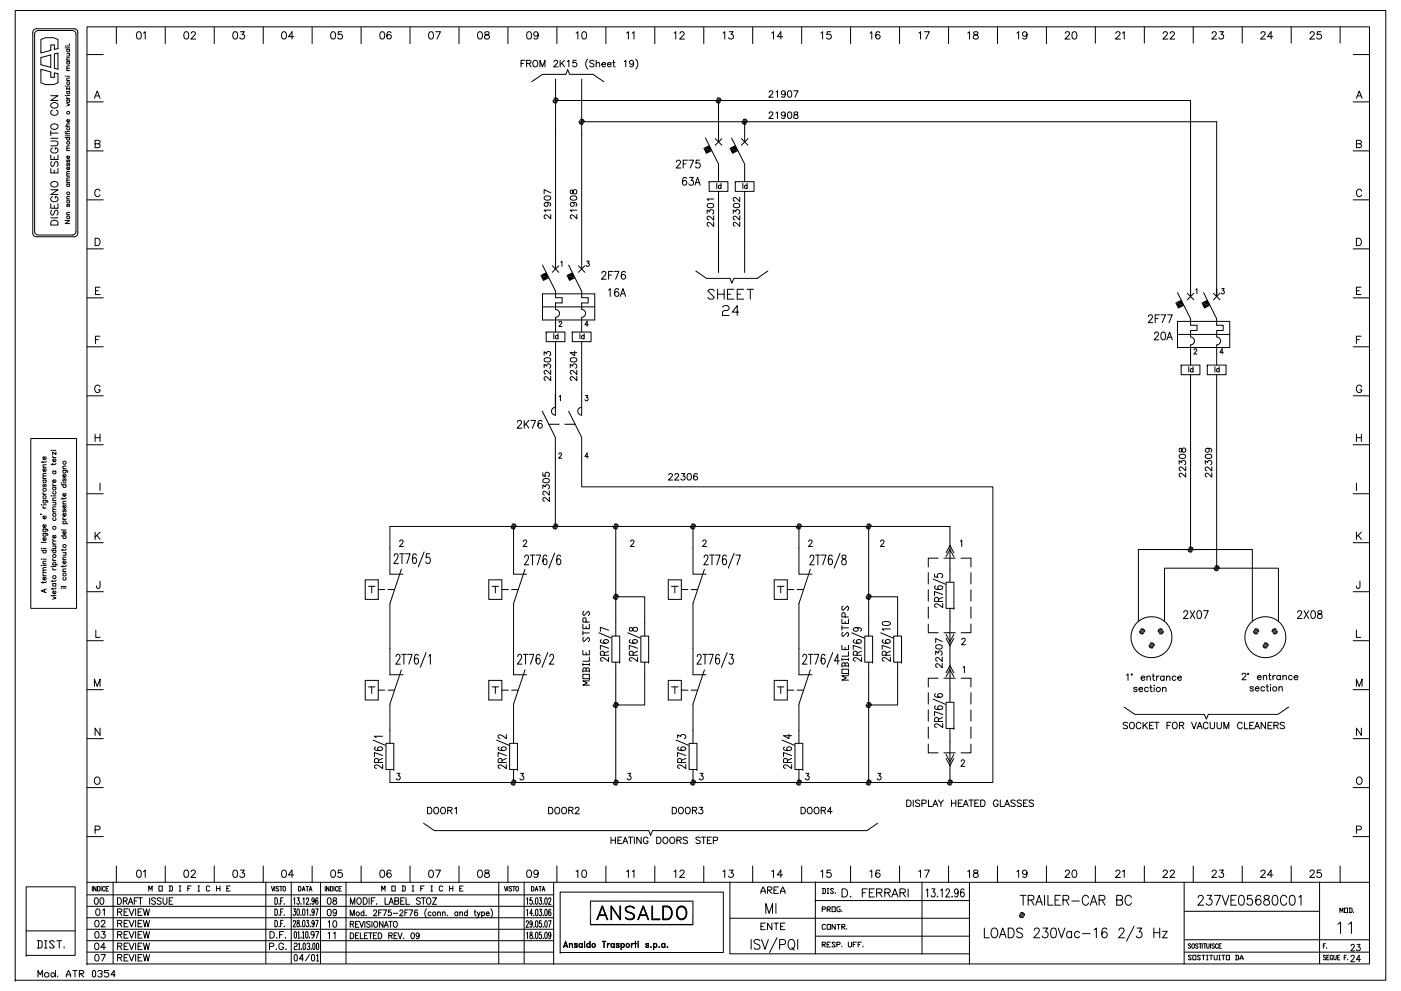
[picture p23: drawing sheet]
<svg xmlns="http://www.w3.org/2000/svg" width="420mm" height="297mm" viewBox="0 0 420 297" stroke-linecap="round" stroke-linejoin="round" font-family="sans-serif">
<g fill="none" stroke="#000" stroke-width=".3">
<path d="M4.6 3.2h411v290.6h-411zM10.1 8.9l.8-.3h11.4l.7 .3 .3 .5v60.5l-.1 .5-.7 .5-11.6 .1-.8-.3-.2-.5-.1-60.5zM10.7 9.5l.8-.4h10.2l.6 .2 .5 .6v59.5l-.1 .5-.7 .5h-10.5l-.7-.2-.4-.6v-59.4zM12.3 11.9l1.3-.6h2.5l1.3 .6v2.6l-1.1 .3v-1.3h-1.1v1.6l-2.9 .8zM15.2 16.4v3.8M15.2 16.5l-2.9 .8v2.1l2.9 .8M16.3 16.2l1.1-.3v4.9l-1.1-.3zM19.6 13.8h.1M19.5 14.4h1.4M20 18.5h.9M20 16.1h.9M20 14.8h.9"/>
<path d="M20 13.8h.9M20 18h.9M20.2 18.5l-.2 .5a.48 .48 0 0 0 .5 .2 .48 .48 0 0 0 .4-.2l-.2-.5M20.2 14.8l-.2 .5a.48 .48 0 0 0 .5 .3 .48 .48 0 0 0 .4-.3l-.2-.5M20.6 16.1l.3 .3-.1 .3-.8 .1M20.8 13.2v.1M20.9 19.7l-.8 .1-.1 .4 .3 .3M20.9 17.3l-.8 .1-.1 .3 .3 .3M26.1 8h384.6v280.9h-384.6zM26.1 16.4h4.9M34.9 8.2v4.9M41.2 9.6a.7 .7 0 0 1 1.1 .3l.1 .6a.98 .98 0 0 1-.6 1.2h-.3a1.41 1.41 0 0 1-.3-2.1z"/>
<path d="M43 9.9l.5-.4v2.2M49.6 8.2v4.9M55.4 9.6a.7 .7 0 0 1 1.1 .3l.1 .6a.99 .99 0 0 1-.6 1.2h-.2a1.39 1.39 0 0 1-.4-2.1zM57.3 10l.5-.5 .6 .1 .2 .3-.3 .8-1.1 1h1.5M64.3 8.2v4.9M70.1 9.6a.72 .72 0 0 1 1.1 .3l.1 .6a.98 .98 0 0 1-.7 1.2h-.2a1.43 1.43 0 0 1-.3-2.1zM72.1 9.5h1.2l-.7 .9a.73 .73 0 0 1 .6 1.1 .73 .73 0 0 1-1.3-.2M78.9 8.2v4.9M84.8 9.6a.7 .7 0 0 1 1 .3l.1 .6a.98 .98 0 0 1-.6 1.2h-.2a1.41 1.41 0 0 1-.3-2.1zM88.1 11h-1.6l1.1-1.5v2.2M93.6 8.2v4.9M99.5 9.6a.7 .7 0 0 1 1 .3l.1 .6a.98 .98 0 0 1-.6 1.2h-.2a1.41 1.41 0 0 1-.3-2.1z"/>
<path d="M102.5 9.5h-1l-.1 1a.78 .78 0 0 1 1.1-.1 .78 .78 0 0 1-.1 1.2 .78 .78 0 0 1-1.1-.3M108.3 8.2v4.9M114.2 9.6a.7 .7 0 0 1 1.1 .3l.1 .6a.98 .98 0 0 1-.7 1.2h-.2a1.39 1.39 0 0 1-.3-2.1zM117.3 9.8l-.2-.2a.7 .7 0 0 0-1 .3 1.27 1.27 0 0 0 .5 1.8 .68 .68 0 0 0 .8-.6 .68 .68 0 0 0-.7-.7 .68 .68 0 0 0-.7 .6M123 8.2v4.9M128.9 9.6a.7 .7 0 0 1 1 .3l.1 .6a.99 .99 0 0 1-.6 1.2h-.2a1.39 1.39 0 0 1-.3-2.1zM130.6 9.5h1.5l-1 2.2M137.7 8.2v4.9M143.5 9.6a.72 .72 0 0 1 1.1 .3l.1 .6a.98 .98 0 0 1-.7 1.2h-.2a1.39 1.39 0 0 1-.3-2.1zM145.5 9.6v.6l.6 .3a.63 .63 0 0 1 .7 .5 .63 .63 0 0 1-.5 .7l-.8-.1-.2-.3a1.07 1.07 0 0 1 1.3-1.1l.1-.4a.84 .84 0 0 0-1.2-.2zM152.3 8.2v4.9M156.3 19h.7"/>
<path d="M157.5 18.1h-1.2v1.9M157.9 19l1.2-.1 .1-.4-.4-.4h-.9v1.9M158.3 9.6a.72 .72 0 0 1 1 .3l.1 .6a.98 .98 0 0 1-.6 1.2h-.2a1.39 1.39 0 0 1-.3-2.1zM158.6 19l.6 1M160 18.4l.2-.2a.94 .94 0 0 1 1.1 .8 .94 .94 0 0 1-1 1 1.15 1.15 0 0 1-.3-1.6zM161.4 10.2a.68 .68 0 0 1-.9 .6 .68 .68 0 0 1-.3-1 .68 .68 0 0 1 1.1 0l.1 .4a1.02 1.02 0 0 1-.8 1.5l-.4-.3M166.1 18.5l.2-.3 .6-.1 .3 .5-1.2 1.4h1.4M167 8.2v4.9M168 18.1v1.9M168.5 18.9l.8 1.1M169.3 18.1l-1.3 1.3M170.1 18.5l.5-.4v1.9"/>
<path d="M172.8 9.9l.5-.4v2.2M172.8 18.1h-.9l-.1 .8a.69 .69 0 0 1 1.1 0 .69 .69 0 0 1-.2 1 .69 .69 0 0 1-1-.2M174.8 9.6a.7 .7 0 0 1 1 .3l.1 .6a.98 .98 0 0 1-.6 1.2h-.2a1.41 1.41 0 0 1-.3-2.1zM176.3 17.7a2.04 2.04 0 0 0 0 3M178.1 18.4l-.4-.3-.8 .3 .1 .4 1.1 .5-.1 .6-.7 .1-.4-.3M178.8 19.1l.5-.4 .4 .1 .1 1.2M178.8 18.1v1.9M180.5 19.3h1.1a.63 .63 0 0 0-.7-.5 .63 .63 0 0 0-.5 .6 .63 .63 0 0 0 .6 .6l.6-.3M181.7 8.2v4.9M182.2 19.3h1.1a.63 .63 0 0 0-.7-.5 .63 .63 0 0 0-.6 .6 .63 .63 0 0 0 .6 .6l.7-.3M183.8 18.7h.6M184 18.1v1.6l.1 .2 .4 .1"/>
<path d="M187.2 18.5l.5-.4v1.9M187.9 9.9l.6-.4v2.2M189.6 9.9l.5-.4v2.2M190 18.7a.61 .61 0 0 1-.8 .6 .61 .61 0 0 1-.3-1 .61 .61 0 0 1 1 .1l.1 .3a.95 .95 0 0 1-.8 1.3l-.3-.3M190.7 17.7a2.04 2.04 0 0 1 0 3M196.4 8.2v4.9M202.2 9.9l.5-.4v2.2M203.9 10l.5-.5 .6 .1 .2 .3-.3 .8-1.1 1h1.5M211.1 8.2v4.9M216.8 9.9l.5-.4v2.2M218.7 9.5h1.2l-.7 .9a.74 .74 0 0 1 .6 1.1 .74 .74 0 0 1-1.3-.2M225.7 8.2v4.9"/>
<path d="M231.4 9.9l.6-.4v2.2M234.7 11h-1.6l1.1-1.5v2.2M240.4 8.2v4.9M246.2 9.9l.5-.4v2.2M249.1 9.5h-1l-.1 1a.78 .78 0 0 1 1.1-.1 .78 .78 0 0 1-.1 1.2 .78 .78 0 0 1-1.1-.3M255.1 8.2v4.9M260.9 9.9l.5-.4v2.2M263.9 9.8l-.2-.2a.7 .7 0 0 0-1 .3 1.28 1.28 0 0 0 .5 1.8 .68 .68 0 0 0 .8-.6 .68 .68 0 0 0-.7-.7 .68 .68 0 0 0-.7 .6M269.8 8.2v4.9M275.5 9.9l.6-.4v2.2M277.2 9.5h1.5l-1 2.2M284.5 8.2v4.9"/>
<path d="M290.2 9.9l.6-.4v2.2M292.1 9.6v.6l.6 .3a.63 .63 0 0 1 .7 .5 .63 .63 0 0 1-.5 .7l-.8-.1-.2-.3a1.11 1.11 0 0 1 1.3-1.1l.1-.4a.84 .84 0 0 0-1.2-.2zM299.1 8.2v4.9M305 9.9l.5-.4v2.2M308 10.2a.69 .69 0 0 1-.9 .6 .69 .69 0 0 1-.3-1.1 .69 .69 0 0 1 1.1 .1l.1 .4a1.02 1.02 0 0 1-.8 1.5l-.5-.3M313.8 8.2v4.9M319.5 10l.4-.5 .6 .1 .2 .3-.3 .8-1 1h1.5M321.8 9.6a.72 .72 0 0 1 1 .3l.1 .6a.98 .98 0 0 1-.6 1.2h-.2a1.39 1.39 0 0 1-.3-2.1zM328.5 8v4.9M334.6 10l.5-.5 .6 .1 .2 .3-.3 .8-1.1 1h1.5M336.6 9.9l.6-.4v2.2M343.2 8v4.9"/>
<path d="M348.8 10l.5-.5 .6 .1 .2 .3-.3 .8-1.1 1h1.5M350.9 10l.5-.5 .6 .1 .2 .3-.3 .8-1.1 1h1.5M357.9 8v4.9M363.5 10l.4-.5 .7 .1 .2 .3-.3 .8-1.1 1h1.5M365.7 9.5h1.2l-.6 .9a.74 .74 0 0 1 .5 1.1 .74 .74 0 0 1-1.3-.2M372.5 8v4.9M378.2 10l.4-.5 .6 .1 .2 .3-.3 .8-1.1 1h1.5M381.7 11h-1.6l1.1-1.5v2.2M387.2 8v4.9M392.9 10l.4-.5 .6 .1 .3 .3-.4 .8-1 1h1.5M396.1 9.5h-1l-.1 1a.79 .79 0 0 1 1.2-.1 .79 .79 0 0 1-.2 1.2 .79 .79 0 0 1-1.1-.3M401.9 8v4.9"/>
<path d="M405.8 16.4h4.9M12.3 20.8l2.9 .8v1.6h1.1v-1.4l1.1 .3v2.7l-1.3 .6h-2.5l-1.3-.6zM15.2 28.7h2.2l-2.2 1.4h2.2M15.2 39.9h2.2M15.2 39.2v1.4M15.3 37.5a1.03 1.03 0 0 1 1.4-.4 1.03 1.03 0 0 1 .4 1.4 1.04 1.04 0 0 1-1.3 .3 1.04 1.04 0 0 1-.5-1.3zM15.3 31.2a1.04 1.04 0 0 1 1.4-.5 1.04 1.04 0 0 1 .5 1.4 1.05 1.05 0 0 1-1.4 .3 1.05 1.05 0 0 1-.5-1.2zM15.8 33a.78 .78 0 0 0-.6 .9 .78 .78 0 0 0 .9 .6 .9 .9 0 0 0 1.1-.2 .9 .9 0 0 0-.1-1.2l-.2-.1M19.6 39.5h.1M19.6 28.7h.1M19.6 25.9h.1M19.6 22.9h.1"/>
<path d="M19.5 37.8h1.4M19.5 39.8l.3 .3h1.1M20 31l.9 .4-.9 .4M20 39.8v.5M20 39.4h.9M20 30h.9M20 28.6h.9M20 27.4h.9M20 25.8h.9M20 22.8h.9M20 29l.4 .5M20 29.5h.9"/>
<path d="M20 24.1h.9M20 21.2h.9M20.2 38.2l-.2 .5a.48 .48 0 0 0 .5 .3 .48 .48 0 0 0 .4-.3l-.2-.5M20.2 30l-.2 .5a.48 .48 0 0 0 .5 .3 .48 .48 0 0 0 .4-.3l-.2-.5M20.2 27.4l-.2 .5a.48 .48 0 0 0 .5 .3 .48 .48 0 0 0 .4-.3l-.2-.5M20.7 35.8a.41 .41 0 0 1 .2 .7 .41 .41 0 0 1-.7 0 .41 .41 0 0 1 .2-.7v.8M20.9 26.2v.7l-.9-.7v.7M20.9 37.1l-.8 .1-.1 .3 .3 .3M20.9 23.4l-.8 .1-.1 .3 .3 .3M20.9 20.5h-.8l-.1 .3 .3 .4M26.1 30.5h4.9M28.3 29.5l.9-2.2 .8 2.2"/>
<path d="M28.6 28.7h1.1M159.5 24.5l3.2-2.2h7l.6-1.5 .5 1.5h7.1l3.2 2.2M161.9 20v-1.9l.8 1.9 .7-1.9v1.9M165.8 30.1l.3 .7h.9M166.2 29.5l.2-.1a.78 .78 0 0 1 1 .7M166.6 30.1h190.4v58.8M166.6 23.7v56.9M173.7 36.5v.2a.75 .75 0 0 0 1.1 .4M174.1 35.8l.8 .1 .3 .6M174.4 36.5h190.5v52.4M174.4 23.7v56.9M214.7 30.1l.4 .7h.8"/>
<path d="M215.1 29.5l.2-.1a.77 .77 0 0 1 1 .7M215.5 30.1v12.4M222.6 36.5v.2a.77 .77 0 0 0 1.1 .4M222.9 35.8l.9 .1 .3 .6M223.3 36.5v6M230.7 27.7l.3-.5 .6 .1 .2 .3-.3 .6-.9 .9h1.3M230.7 34l.2-.4 .5-.1 .4 .6-1.2 1.4h1.3M232.7 27.6l.5-.4v1.9M232.7 33.9l.5-.4v2M235.5 27.8a.61 .61 0 0 1-.8 .5 .61 .61 0 0 1-.3-.9 .61 .61 0 0 1 1 .1l.1 .3a.92 .92 0 0 1-.7 1.3l-.4-.2M235.5 34.2a.61 .61 0 0 1-.8 .5 .61 .61 0 0 1-.2-1 .61 .61 0 0 1 .9 .1l.1 .4a.92 .92 0 0 1-.7 1.3l-.4-.3M236.4 27.3l.3-.1a1.01 1.01 0 0 1 .8 1 1.01 1.01 0 0 1-.8 .9 1.26 1.26 0 0 1-.3-1.8z"/>
<path d="M236.4 33.6a.64 .64 0 0 1 1 .3l.1 .5a.84 .84 0 0 1-.8 1.1 1.28 1.28 0 0 1-.3-1.9zM238 27.2h1.3l-.9 1.9M238.2 33.6v.6l.8 .3 .3 .4a.66 .66 0 0 1-.6 .6 .66 .66 0 0 1-.7-.6l.3-.4 .9-.5v-.4zM405.8 30.5h4.9M406.8 29.5l.8-2.2 .9 2.2M407.1 28.7h1.1M15.2 56.9h2.2l-2.2 1.4h2.2M15.2 50.5v1.3h2.2v-1.3M15.2 46.5v1.3h2.2v-1.3M15.2 41.4h2.2M15.2 42.3h1.6a.73 .73 0 0 1 .6 .7 .73 .73 0 0 1-.6 .7h-1.6M15.3 54.8a1.03 1.03 0 0 1 1.4-.4 1.03 1.03 0 0 1 .4 1.4 1.04 1.04 0 0 1-1.3 .3 1.04 1.04 0 0 1-.5-1.3z"/>
<path d="M15.5 48.4a.8 .8 0 0 0-.3 .8 .8 .8 0 0 0 .6 .7l1-1.5h.3l.3 .6-.3 .9M15.8 58.9a.79 .79 0 0 0-.6 .9 .79 .79 0 0 0 .9 .7h.5a.78 .78 0 0 0 .8-.8 .78 .78 0 0 0-.8-.8v.5M15.8 44.3a.79 .79 0 0 0-.6 .9 .79 .79 0 0 0 .9 .7h.5a.78 .78 0 0 0 .8-.8 .78 .78 0 0 0-.8-.8v.5M16.3 47v.8M16.3 51v.8M19.6 40.8h.1M19.5 41.2h1.4M20 55.2h.9M20 40.7h.9M20 59.6h.9M20 54.7h.9M20 52.8h.9"/>
<path d="M20 45.1h.9M20.2 55.2l-.2 .5a.48 .48 0 0 0 .5 .2 .48 .48 0 0 0 .4-.2l-.2-.5M20.2 49l-.1 .7h.2l.4-.7 .2 .3-.2 .4M20.2 47.9l-.1 .7h.2l.4-.7 .2 .3-.2 .4M20.2 41.2l-.2 .5a.48 .48 0 0 0 .5 .3 .48 .48 0 0 0 .4-.3l-.2-.5M20.7 50.1a.41 .41 0 0 1 .2 .6 .41 .41 0 0 1-.7 0 .41 .41 0 0 1 .2-.6v.8M20.7 46.8a.41 .41 0 0 1 .2 .6 .41 .41 0 0 1-.7 0 .41 .41 0 0 1 .2-.6v.7M20.9 58.9l-.8 .1-.1 .3 .3 .3M20.9 54l-.8 .1-.1 .3 .3 .3M20.9 53.3l-.8 .1-.1 .3 .3 .3M20.9 52.1l-.8 .1-.1 .3 .3 .3M20.9 51.4l-.8 .1-.1 .3 .3 .3"/>
<path d="M20.9 44.4l-.8 .1-.1 .3 .3 .3M20.9 43.7l-.8 .1 .2 .6M26.1 59.9h4.9M26.1 45.2h4.9M29.5 43.1l.5 .4-.1 .5-1.4 .3v-2.2l1.4 .1 .1 .5-.2 .3-1.3 .1M30 57.3a.81 .81 0 0 0-.9-.6 .81 .81 0 0 0-.7 .9 .92 .92 0 0 0 .3 1.1 .92 .92 0 0 0 1.2-.1l.1-.2M163.3 59l.7-.3a.84 .84 0 0 1 1.2 .8 1.07 1.07 0 0 1-1.1 .5 1.07 1.07 0 0 1-.9-.7zM165.2 57.8l-2-.9v1.2M171.1 59l.8-.3a.84 .84 0 0 1 1.1 .8 1.07 1.07 0 0 1-1.1 .5 1.07 1.07 0 0 1-.9-.7zM171.1 57l-.1 .7 .5 .4 .4-1 .4-.2a.63 .63 0 0 1 .7 .7 .63 .63 0 0 1-.9 .5l-.4-1.1zM202.9 48.6l.2-.5a.66 .66 0 0 1 .9 .2 .66 .66 0 0 1-.2 .9l-1 1.2h1.4M204.9 49.1h.8"/>
<path d="M205.9 53.5a.56 .56 0 0 0-.9-.2l-.2 .3a1.42 1.42 0 0 0 .5 1.9 .68 .68 0 0 0 .7-.6 .68 .68 0 0 0-.6-.7 .68 .68 0 0 0-.7 .5M206.2 48h-1.3v2.4M206.6 48h1.4l-1 2.4M206.8 53.2h1.1l-.6 .9a.73 .73 0 0 1 .6 1.1 .73 .73 0 0 1-1.3-.1M208.4 55.5l.8-2.3 .8 2.3M208.7 54.7h1M209.8 48h-1l-.1 1a.76 .76 0 0 1 1.1 0 .76 .76 0 0 1-.1 1.2 .76 .76 0 0 1-1.1-.3M211.6 41.4l3.9 7.8v5.3M212.7 54.5h5.6v2.9h-5.6zM212.7 54.5h.1M214 59.6h-1.9l.3 .5M214.5 41.6l2 1.9"/>
<path d="M215 55v1.5M215.5 57.4v24.3M216.2 55.7l-.5-.2a.58 .58 0 0 0 0 1l.5-.2M216.2 55v1.5M216.5 41.6l-2 1.9M219.4 41.4l3.9 7.8v5.3M220.5 54.5h5.6v2.9h-5.6zM220.5 54.5h.1M221.9 59.1v1.3l-1-.9-.6-.3-.3 .2-.1 .5 .5 .4M222.3 41.6l2 1.9M222.8 55v1.5M223.3 57.4v24.3"/>
<path d="M224.1 55.7l-.6-.2a.58 .58 0 0 0 .1 1l.5-.2M224.1 55v1.5M224.3 41.6l-2 1.9M405.8 59.9h4.9M405.8 45.2h4.9M407.7 43.1l.6 .4-.1 .5-1.4 .3v-2.2l1.4 .1 .1 .5-.2 .3-1.3 .1M408.4 57.3a.81 .81 0 0 0-1-.6 .81 .81 0 0 0-.6 .9 .92 .92 0 0 0 .3 1.1 .92 .92 0 0 0 1.2-.1l.1-.2M15.2 61.1v1.3h2.2v-1.3M15.2 65.3h2.2M15.3 66.4a1.2 1.2 0 0 1 2.1 .3v.8h-2.2zM15.5 63a.8 .8 0 0 0-.3 .8 .8 .8 0 0 0 .6 .7l1-1.5h.3l.3 .6-.3 .9M16.3 61.6v.8"/>
<path d="M19.5 66.1h1.4l-1.4 .9h1.4M20 64.4h.9M20.2 61.2l-.1 .7h.2l.4-.7 .2 .3-.2 .4M20.9 63.7h-.8l-.1 .4 .3 .3M26.1 74.6h4.9M28.5 71.4h.8a1.17 1.17 0 0 1 .7 1.1 1.17 1.17 0 0 1-.7 1.1h-.8zM162.7 79.5l3.9 7.8v1.9h2v1.6h-2v2a1.17 1.17 0 0 1 1.2 1.1 1.17 1.17 0 0 1-1.2 1.2v4.4M163.8 60.7a.6 .6 0 0 1 .6 .8 .6 .6 0 0 1-.9 .2 .6 .6 0 0 1 0-.9l.3-.1a.95 .95 0 0 1 1.4 .7l-.3 .4M165.2 64.3v1.3l-1.4-1.2-.6 .4 .1 .5 .3 .2M165.2 63h-2l.4 .5M165.6 79.7l2 1.9M167.6 79.7l-2 1.9"/>
<path d="M168.2 78.6l.3-.3v1.5M170.5 79.5l3.9 7.8v1.9h2v1.6h-2v2a1.17 1.17 0 0 1 1.2 1.1 1.17 1.17 0 0 1-1.2 1.2v4.4M171.7 60.7a.6 .6 0 0 1 .5 .8 .6 .6 0 0 1-.9 .2 .6 .6 0 0 1 0-.9l.4-.1a.95 .95 0 0 1 1.3 .7l-.3 .4M173 64.3v1.3l-1.4-1.2-.6 .4 .1 .5 .4 .2M173 63h-2l.4 .5M173.5 79.7l1.9 1.9M175.4 79.7l-1.9 1.9M175.9 78.3h.8l-.4 .6a.49 .49 0 0 1 .4 .7 .49 .49 0 0 1-.9-.1M212.1 63.9v-1l.7 .6a.65 .65 0 0 1 1.1-.5 .65 .65 0 0 1-.2 1.1M212.2 61.2l.7-.2a.9 .9 0 0 1 1.1 .5 1.01 1.01 0 0 1-.9 .8 1.01 1.01 0 0 1-1-.8zM214 66.5v1.4l-.9-1-.7-.2-.3 .3v.4l.4 .4M214 64.7v1.3l-.9-.9-.7-.3-.3 .4v.3l.4 .4"/>
<path d="M219.9 63.9v-1l.8 .6a.65 .65 0 0 1 1-.5 .65 .65 0 0 1-.2 1.1M220 61.2a.99 .99 0 0 1 1.2-.3 .99 .99 0 0 1 .6 1.1l-.8 .3a.84 .84 0 0 1-1.1-.8zM221.9 66.5v1.4l-1-1-.6-.2-.4 .3v.4l.5 .4M221.9 64.7v1.3l-1-.9-.6-.3-.4 .4v.3l.5 .4M405.8 74.6h4.9M406.8 71.4h.7a1.17 1.17 0 0 1 .8 1.1 1.17 1.17 0 0 1-.8 1.1h-.7zM26.1 89.3h4.9M28.6 87.1h.9M30 86.1h-1.4v2.2h1.4M162.7 88.1h15.7v7.8h-15.7zM162.7 92h15.7M163.8 99.5h5.6v2.9h-5.6z"/>
<path d="M163.8 99.5h.1M167.7 96.7l.2-.4 .6 .3-.9 1.3h.9M171.6 99.5h5.7v2.9h-5.7zM171.6 99.5h.1M176.4 97.3h-1l.7-1v1.6M180.5 81.9l.2-.5 .6-.1 .4 .7-1.3 1.7h1.4M182.5 87l.5-.5v2.4M182.5 82.5h.8M183.8 81.3h-1.3v2.4M184.2 81.3h1.4l-1 2.4M185.5 86.8a.58 .58 0 0 0-.9-.2l-.2 .4a1.43 1.43 0 0 0 .5 1.9 .69 .69 0 0 0 .8-.6 .69 .69 0 0 0-.6-.8 .69 .69 0 0 0-.8 .6M186 88.9l.8-2.4 .8 2.4"/>
<path d="M186.3 88.1h1M187.5 81.7a.58 .58 0 0 0-.9-.3l-.2 .4a1.43 1.43 0 0 0 .5 1.9 .69 .69 0 0 0 .8-.6 .69 .69 0 0 0-.6-.8 .69 .69 0 0 0-.8 .6M214.2 87.2l-.4-.5h-1l-.5 .5 1.9 2-.4 .5h-1l-.5-.5M215.2 86.7v3M215.2 88.2h2M216.7 92.1l.5-.5h1l.4 .5v.5l-.4 .5h-1l-.5 .5v1h1.9M217.2 86.7v3M218.2 88.2h.9M220.1 86.7h-1.9v3h1.9M221.1 88.2h1M221.6 93.6h-2l1.5-2v3M223 86.7h-1.9v3h1.9"/>
<path d="M224 86.7h2M225 86.7v3M230.3 81.2l-3.2 2.2h-7l-.6 1.5-.6-1.5h-7l-3.2-2.2M344.4 94.9l.4-.5h.4l.4 .4-.3 .8-1 1.1h1.4M346.4 95.5h.8M347.7 94.4h-1.3v2.3M348.1 94.4h1.5l-1.1 2.3M348.5 99.7l.4-.2a1.42 1.42 0 0 1 0 2.4h-.1a1.55 1.55 0 0 1-.3-2.2zM350.1 94.4h1.5l-1 2.3M353.1 96.3h15.7v7.9h-15.7zM353.1 87.7l3.9 7.8v2h2v1.6h-2v1.9a1.17 1.17 0 0 1 1.2 1.2 1.17 1.17 0 0 1-1.2 1.2v6M356.1 87.9l1.9 2"/>
<path d="M358 87.9l-1.9 2M358.6 86.8l.4-.3v1.6M361 87.7l3.9 7.8v2h1.9v1.6h-1.9v1.9a1.17 1.17 0 0 1 1.2 1.2 1.17 1.17 0 0 1-1.2 1.2v6M363.9 87.9l2 2M365.9 87.9l-2 2M366.4 86.5h.7l-.4 .6a.49 .49 0 0 1 .4 .8 .49 .49 0 0 1-.8-.1M405.8 89.3h4.9M406.8 87.1h.8M408.2 86.1h-1.4v2.2h1.4M26.1 118.6h4.9M26.1 103.9h4.9M28.6 101.8h.9"/>
<path d="M30 100.8h-1.4v2.2M30 116a.81 .81 0 0 0-.9-.6 .81 .81 0 0 0-.7 .9v.5a.8 .8 0 0 0 .8 .9 .8 .8 0 0 0 .8-.9h-.5M163.2 110.2v-1l.7 .5a.66 .66 0 0 1 .7-.6 .66 .66 0 0 1 .6 .5 .66 .66 0 0 1-.4 .8M163.2 106.5v-1.1l.7 .6a.65 .65 0 0 1 .6-.6 .65 .65 0 0 1 .7 .5 .65 .65 0 0 1-.4 .7M163.3 107.5l.7-.3a.84 .84 0 0 1 1.2 .7 1.07 1.07 0 0 1-1.1 .6 1.07 1.07 0 0 1-.9-.7zM165.2 112.8v1.3l-1.4-1.2-.6 .4 .1 .5 .3 .2M165.2 110.9v1.3l-1.4-1.2-.6 .4 .1 .6 .3 .1M166.1 100v1.6M166.5 118.2v6.2a1.17 1.17 0 0 1-1.1-1.1 1.17 1.17 0 0 1 1.1-1.2M166.6 102.4v20.1M167.4 100.8l-.6-.3a.59 .59 0 0 0 0 1.1l.6-.2M167.4 100v1.6"/>
<path d="M167.7 118.9l.4-.3v1.5M171 110.2v-1l.8 .5a.66 .66 0 0 1 1-.5 .66 .66 0 0 1-.2 1.2M171.1 107.5l.8-.3a.84 .84 0 0 1 1.1 .7 1.07 1.07 0 0 1-1.1 .6 1.07 1.07 0 0 1-.9-.7zM172.3 105.2v1.4l-1.3-.9h2M173 112.8v1.3l-1.4-1.2-.6 .4 .1 .5 .4 .2M173 110.9v1.3l-1.4-1.2-.6 .4 .1 .6 .4 .1M173.9 100v1.6M174.4 102.4v22a1.17 1.17 0 0 1-1.1-1.1 1.17 1.17 0 0 1 1.1-1.2M175.2 100.8l-.5-.3a.6 .6 0 0 0 0 1.1l.5-.2M175.2 100v1.6M175.6 118.6h.7l-.4 .5a.5 .5 0 0 1 .4 .8 .5 .5 0 0 1-.9-.1M346.2 100.1l.4-.6h.4l.4 .5-.3 .8-1 1.1h1.4"/>
<path d="M350 101.9l.8-2.4 .8 2.4M350.3 101.1h1M353.1 100.2h15.7M354.2 109.4h5.7v2.9h-5.7zM354.2 109.4h.1M356.5 109.9v1.6M357 112.3v52.4M357.8 110.7l-.5-.2a.6 .6 0 0 0 0 1l.5-.2M357.8 109.9v1.6M358.1 104.9l.3-.4 .5 .3-.9 1.3h1M362.1 109.4h5.6v2.9h-5.6zM362.1 109.4h.1"/>
<path d="M364.4 109.9v1.6M364.9 112.3v58M365.6 110.7l-.5-.2a.62 .62 0 0 0 0 1l.5-.2M365.6 109.9v1.6M366.9 105.6h-1l.6-1.1v1.6M405.8 118.6h4.9M405.8 103.9h4.9M406.8 101.8h.8M408.2 100.8h-1.4v2.2M408.4 116a.81 .81 0 0 0-1-.6 .81 .81 0 0 0-.6 .9v.5a.8 .8 0 0 0 .8 .9 .8 .8 0 0 0 .8-.9h-.6M9.2 131.4h13.8v51h-13.8zM12.9 138.2v.5"/>
<path d="M13.6 136.9a.46 .46 0 0 1 .2 .7 .46 .46 0 0 1-.7 0 .46 .46 0 0 1 .2-.7v.9M13.9 138.2l-.3 .3h-1.2M13.9 139.3l-1 .1v.3l.3 .4M15.4 135.1h.1M15.8 138.9v.5M15.8 135h1M15.8 137.2h1M15.8 136.6l.4 .6M16.6 137.6a.46 .46 0 0 1 .1 .7 .46 .46 0 0 1-.7 0 .46 .46 0 0 1 .1-.7l.1 .8M16.8 135.5v.7l-1-.7v.7M16.8 138.8l-.3 .4h-1.2M19.8 139.7l-.9 .1-.1 .3 .3 .4"/>
<path d="M26.1 133.3h4.9M28.5 130.1v2.2M28.5 131.2h1.5M30 130.1v2.2M155.2 126.6l.4-.6 .6 .1 .2 .3-.3 .8-1 1.2h1.4M157.2 126v2.4M157.7 127l.9 1.4M158.6 126l-1.4 1.6M159.2 126h1.4l-1 2.4M162.5 126.3a.6 .6 0 0 0-.9-.2l-.2 .3a1.49 1.49 0 0 0 .5 2 .69 .69 0 0 0 .8-.6 .69 .69 0 0 0-.6-.8 .69 .69 0 0 0-.8 .6M162.6 123.3l3.9 7.8v26.7M164.6 127.2h3.1"/>
<path d="M167.6 136.2l.3-.4 .5 .3-.9 1.3h1M169.4 127.2h3.1M170.5 123.3l3.9 7.8v14.8h123.4v88.6h-48.9M176.4 136.8h-1l.7-1v1.6M353.6 139.1v-1l.8 .6a.65 .65 0 0 1 1-.6 .65 .65 0 0 1-.2 1.2M353.7 136.4l.8-.3a.84 .84 0 0 1 1.1 .8 1.07 1.07 0 0 1-1.1 .5 1.07 1.07 0 0 1-.9-.7zM353.7 134.5l-.1 .6 .5 .4 .5-.9 .3-.3a.63 .63 0 0 1 .7 .7 .63 .63 0 0 1-.9 .5l-.4-1zM355.6 139.9v1.3l-1.4-1.2-.6 .3 .1 .6 .4 .2M361.5 139.1v-1l.7 .6a.65 .65 0 0 1 1-.5 .65 .65 0 0 1-.2 1.1M361.6 136.4l.7-.3a.84 .84 0 0 1 1.1 .8 1.07 1.07 0 0 1-1 .5 1.07 1.07 0 0 1-.9-.7zM362.1 134.4a.61 .61 0 0 1 .5 .8 .61 .61 0 0 1-1 .2 .61 .61 0 0 1 .1-.9l.4-.1a.92 .92 0 0 1 1.3 .7l-.3 .4M363.4 139.9v1.3l-1.4-1.2-.5 .3 .1 .6 .3 .2"/>
<path d="M405.8 133.3h4.9M406.8 131.2h1.5M406.8 130.1v2.2M408.3 130.1v2.2M12.2 154.1l.3 .1M12.5 151.4h.1M12.9 151.7l.4 .6M12.9 147.6l.4 .6M12.9 159.9l1.3 .1 .1 .5M12.9 158.6l1.3 .1 .1 .5M12.9 150l1.3 .1 .1 .5M12.9 151.3h1"/>
<path d="M12.9 143.9h1M12.9 152.3h1M12.9 148.2h1M12.9 143.4h1M12.9 140.1h1M13.1 159.9l-.2 .6a.53 .53 0 0 0 .5 .2 .53 .53 0 0 0 .4-.3l-.2-.5M13.1 158.6l-.2 .5a.53 .53 0 0 0 .5 .3 .53 .53 0 0 0 .4-.3l-.2-.5M13.1 150l-.2 .5a.53 .53 0 0 0 .5 .3 .53 .53 0 0 0 .4-.3l-.2-.5M13.1 145.2l-.2 .2 .1 .5 .4-.7h.4l.1 .4-.3 .3M13.1 143.9l-.2 .6 .5 .2 .4-.3-.2-.5M13.6 157.3a.45 .45 0 0 1 .2 .7 .45 .45 0 0 1-.7 0 .45 .45 0 0 1 .2-.7v.8M13.6 154.7a.46 .46 0 0 1 .2 .7 .46 .46 0 0 1-.7 0 .46 .46 0 0 1 .2-.7v.8"/>
<path d="M13.6 140.5a.45 .45 0 0 1 .2 .7 .45 .45 0 0 1-.7 0 .45 .45 0 0 1 .2-.7v.8M13.9 142.6l-1 .1v.4l.3 .3M13.9 141.9h-1v.4l.3 .3M15.4 148.7h.1M15.8 150.6h1M15.8 148.6h1M15.8 146h1M15.8 141.2h1M15.8 153.4h1M15.8 150h1M15.8 145.5h1M15.8 145l.4 .5"/>
<path d="M16 155.2l-.2 .5a.53 .53 0 0 0 .5 .3 .53 .53 0 0 0 .5-.3l-.2-.5M16 147.3l-.2 .5a.54 .54 0 0 0 .5 .3 .54 .54 0 0 0 .5-.3l-.2-.5M16 146l-.2 .5 .5 .4 .5-.3-.2-.6M16 141.2l-.2 .5 .5 .3 .5-.2-.2-.6M16.5 150.6l.3 .3-.1 .4h-.9M16.6 143.8a.46 .46 0 0 1 .1 .7 .46 .46 0 0 1-.7 0 .46 .46 0 0 1 .1-.7l.1 .8M16.8 152.7h-.9l-.1 .4 .3 .3M16.8 151.9l-.9 .1-.1 .3 .3 .4M16.8 149.2l-.9 .1-.1 .4 .3 .3M18.4 144.8h.1M18.3 158.9h1.5M18.3 145.3h1.5"/>
<path d="M18.8 155.1l.1 .3 .4 .3M18.8 141h1.4v.6M18.8 149.2v.5M18.8 157h1.5M18.8 144.7h1M18.8 155.7h1M18.8 151h1M18.8 140.5h1M19 157l-.1-.6a.52 .52 0 0 1 .4-.3 .52 .52 0 0 1 .5 .4l-.2 .5M19 152.7l-.2 .3 .2 .5 .4-.7h.4v.4l-.2 .3M19 145.3l-.1 .5a.52 .52 0 0 0 .4 .3 .52 .52 0 0 0 .5-.3l-.2-.5M19 143.5l-.2 .3 .2 .5 .4-.7h.4v.4l-.2 .3"/>
<path d="M19 141l-.1 .5a.53 .53 0 0 0 .4 .3 .53 .53 0 0 0 .5-.3l-.2-.5M19.6 159.3a.47 .47 0 0 1 .1 .7 .47 .47 0 0 1-.7 0 .47 .47 0 0 1 .1-.7l.2 .8M19.6 153.9a.46 .46 0 0 1 .2 .7 .46 .46 0 0 1-.7 0 .46 .46 0 0 1 .2-.7v.8M19.6 151.4a.47 .47 0 0 1 .1 .7 .47 .47 0 0 1-.7 0 .47 .47 0 0 1 .1-.7l.2 .9M19.6 147.9a.46 .46 0 0 1 .2 .7 .46 .46 0 0 1-.7 0 .46 .46 0 0 1 .2-.7v.8M19.6 142.2a.46 .46 0 0 1 .2 .7 .46 .46 0 0 1-.7 0 .46 .46 0 0 1 .2-.7v.9M19.8 150.3h-.9l-.1 .4 .3 .3M19.8 149.1l-.3 .4h-1.2M26.1 148h4.9M28.5 159.5v2.2M30 159.5l-1.5 1.5M30 144.8v2.2"/>
<path d="M153.2 157.8l.4 .6 .8 .1M153.6 157.1h.2a.77 .77 0 0 1 1 .7M154 157.8v14.3h3.9M162.8 146.4v-1l.7 .5a.65 .65 0 0 1 1.1-.5 .65 .65 0 0 1-.2 1.2M162.8 141.7v1l.8 .1-.1-.7a.66 .66 0 0 1 .7-.5 .66 .66 0 0 1 .6 .7l-.4 .6M162.9 143.7l.7-.3a.86 .86 0 0 1 1.2 .6 1.01 1.01 0 0 1-1 .7 1.01 1.01 0 0 1-1-.7zM164.8 149v1.3l-1-.9-.6-.3-.3 .2-.1 .5 .5 .4M164.8 147.2v1.2l-1-.9-.6-.3-.3 .2-.1 .6 .5 .4M165.8 157.8v.2a.78 .78 0 0 0 1.1 .5M166.2 157.1l.8 .1 .3 .6M183.9 157.8v.2a.79 .79 0 0 0 1.2 .5M184.3 157.1l.8 .1 .4 .6"/>
<path d="M184.7 157.8v32.8M200.5 142.4l.4-.5 .6 .1 .2 .3-.3 .7-.9 .9h1.2M202.4 142.4l.4-.5 .5 .1 .2 .3-.2 .7-1 .9h1.3M204.4 141.9h1l-.6 .8a.65 .65 0 0 1 .5 1 .65 .65 0 0 1-1.1-.2M206.3 142l.3-.1a1 1 0 0 1 .8 1 1 1 0 0 1-.8 1 1.26 1.26 0 0 1-.3-1.9zM207.1 157.8v.2a.79 .79 0 0 0 1.1 .5M207.4 157.1l.9 .1 .3 .6M207.8 157.8v14.3h3.9M209.1 142.2l-.1-.2a.96 .96 0 0 0-1.1 .7 .96 .96 0 0 0 .7 1.2 .61 .61 0 0 0 .6-.6 .61 .61 0 0 0-.6-.6 .61 .61 0 0 0-.6 .5M238.8 157.8l.3 .6 .9 .1M239.2 157.1l.9 .1 .3 .6M239.6 157.8v14.3h3.9"/>
<path d="M259.7 157.8l.1 .2a.79 .79 0 0 0 1.1 .5M260.1 157.1l.9 .1 .3 .6M260.5 157.8v32.8M355.6 141.7v1.3l-1.4-1.2-.6 .4 .1 .5 .4 .2M363.4 141.7v1.3l-1.4-1.2-.5 .4 .1 .5 .3 .2M405.8 148h4.9M406.8 144.8v2.2M406.8 159.5v2.2M408.3 159.5l-1.5 1.5M12.4 165h1.5M12.5 169.6h.1M12.5 167.7h.1"/>
<path d="M12.5 164.5h.1M12.4 162.6h1.5M12.9 172v.4l.4 .2M12.9 174.3v.5M12.9 169.5h1M12.9 167.6h1M12.9 164.4h1M12.9 172.6h1M12.9 171.7h1M12.9 169h1M13.1 165l-.2 .5a.54 .54 0 0 0 .5 .3 .54 .54 0 0 0 .4-.3l-.2-.5M13.4 176.8v.7"/>
<path d="M13.6 173a.45 .45 0 0 1 .2 .7 .45 .45 0 0 1-.7 0 .45 .45 0 0 1 .2-.7v.8M13.6 161.2a.46 .46 0 0 1 .2 .7 .46 .46 0 0 1-.7 0 .46 .46 0 0 1 .2-.7v.8M13.9 174.2l-.3 .4h-1.2M13.9 170.9l-1 .1v.3l.3 .4M13.9 170.1l-1 .1v.3l.3 .4M13.9 168.2l-1 .1v.4l.3 .3M13.9 176.6l-1.5 .5 1.5 .6M15.4 169.9h.1M15.3 164.9h1.5M15.4 178.5h.1M15.8 178.8l1 .4-1 .5M15.8 178.5h1"/>
<path d="M15.8 173.9v.5M15.8 176.2v.5M15.8 174.9h1M15.8 169.8h1M15.8 169.3h1.5M15.8 163.7h1M15.8 170.8h1M15.8 168h1M15.8 163.1h1M15.8 162.2h1M15.8 170.2l.4 .6M15.8 167.4l.1 .4 .3 .2"/>
<path d="M15.8 162.5l.4 .6M15.8 161.6l.4 .6M16 174.9l-.2 .5 .5 .3 .5-.2-.2-.6M16 169.3l-.2-.5 .5-.3 .5 .3-.2 .5M16 164.9l-.2 .5a.53 .53 0 0 0 .5 .3 .53 .53 0 0 0 .5-.3l-.2-.5M16.5 163.7l.3 .3-.1 .4h-.9M16.6 177.1a.47 .47 0 0 1 .1 .7 .47 .47 0 0 1-.7 0 .47 .47 0 0 1 .1-.7l.1 .9M16.6 160.4a.46 .46 0 0 1 .1 .7 .46 .46 0 0 1-.7 0 .46 .46 0 0 1 .1-.7l.1 .9M16.8 176.2l-.3 .3h-1.2M16.8 173.9l-.3 .3h-1.2M18.4 176.3h.1M18.3 175.8h1.5"/>
<path d="M18.3 160.6h1.5M18.8 176.3h1M18.8 164.6v.5M18.8 169.5v.5M18.8 165.7h1M18.8 171.3h1M18.8 167.7h1M19 173.1l-.1 .5a.53 .53 0 0 0 .4 .3 .53 .53 0 0 0 .5-.3l-.2-.5M19 160.6l-.1 .5a.53 .53 0 0 0 .4 .4 .53 .53 0 0 0 .5-.4l-.2-.5M19.5 165.7l.3 .3v.3l-1 .1M19.6 168.2a.45 .45 0 0 1 .2 .7 .45 .45 0 0 1-.7 0 .45 .45 0 0 1 .2-.7v.8M19.8 170.5l-.9 .1-.1 .4 .3 .3"/>
<path d="M19.8 167h-.9l-.1 .4 .3 .3M19.8 169.4l-.3 .4h-1.2M19.8 164.5l-.3 .4h-1.2M26.1 177.4h4.9M26.1 162.7h4.9M29.1 160.4l.9 1.3M30 174.2l-.1 2-.3 .2-.4-.1-.3-.7M110.5 175.7h1.9M111.5 175.7v2M113.4 176.7v3h-3.9v-5.9h3.9v2.9h2M116.4 176.7h1.9M118.2 166.7l.1-.4a.65 .65 0 0 1 .9-.1 .65 .65 0 0 1 .1 .9l-1.2 1.8h1.4"/>
<path d="M119.9 166h1.3M119.9 162.3l.3-.4h.5l.2 .3-.3 .7-.8 .9h1.2M120.4 170.6l-3.5 10.3v21.3h4M120.6 166v2.9M120.9 172.1h-4v-14.3h168v16.7M121.6 166h1.4l-1 2.9M124.9 166.4l-.2-.3-.4-.1a2.47 2.47 0 0 0-.3 2.8 .86 .86 0 0 0 1-.6 .86 .86 0 0 0-.6-1.1l-.4 .1-.3 .7M127.2 165.4l-1.8 4.5M128.9 166h-1l-.1 1.2a.65 .65 0 0 1 .6-.3 .65 .65 0 0 1 .6 .5l.1 .4a.8 .8 0 0 1-.3 .9 .8 .8 0 0 1-.9 .1l-.2-.4M147.6 175.7h1.9M148.6 175.7v2M150.5 176.7v3h-3.9v-5.9h3.9v2.9h2"/>
<path d="M153.4 176.7h2M157 162.3l.3-.4h.5l.2 .3-.3 .7-.8 .9h1.1M157.3 167.1l.1-.5a.64 .64 0 0 1 1-.1 .64 .64 0 0 1 0 1l-1.2 1.8h1.4M157.4 170.6l-3.4 10.3v21.3h3.9M159 166.4h1.4M159.7 166.4v2.9M160.8 166.4h1.3l-.9 2.9M164 166.8l-.1-.3-.5-.1a1.61 1.61 0 0 0-.6 1.9l.3 .9a.87 .87 0 0 0 1.1-.7 .87 .87 0 0 0-.7-1 .76 .76 0 0 0-.7 .8M166.3 165.8l-1.7 4.5M168.1 166.8l-.1-.3-.5-.1a1.94 1.94 0 0 0-.5 2.5l.2 .3a.87 .87 0 0 0 1.1-.7 .87 .87 0 0 0-.7-1 .76 .76 0 0 0-.7 .8M183.9 178.9l.4 .7h.8M184.3 178.2l.1-.1a.78 .78 0 0 1 1.1 .8"/>
<path d="M184.7 178.9h8.6v11.7M185.5 178.9h.1M189.1 162.3l.4-.4h.3l.3 .3-.2 .7-.9 .9h1.2M201.4 175.7h2M202.4 175.7v2M204.3 176.7v3h-3.9v-5.9h3.9v2.9h2M207.3 176.7h1.9M210.8 162.3l.3-.4h.5l.2 .3-.3 .7-.8 .9h1.2M211.2 167.1l.1-.5a.64 .64 0 0 1 .9-.1 .64 .64 0 0 1 0 1l-1.1 1.8h1.3M211.3 170.6l-3.5 10.3v21.3h3.9M212.8 166.4h1.4M213.5 166.4v2.9"/>
<path d="M214.6 166.4h1.4l-1 2.9M217.8 166.8l-.1-.3-.5-.1a1.94 1.94 0 0 0-.5 2.5l.2 .3a.87 .87 0 0 0 1.1-.7 .87 .87 0 0 0-.7-1 .75 .75 0 0 0-.7 .8M220.2 165.8l-1.8 4.5M220.7 166.4h1.3l-.9 2.9M233.2 175.7h1.9M234.1 175.7v2M236.1 176.7v3h-3.9v-5.9h3.9v2.9h2M239 176.7h2M242.5 162.3l.4-.4h.5l.2 .3-.3 .7-.8 .9h1.1M242.9 167.1l.1-.5a.64 .64 0 0 1 .9-.1 .64 .64 0 0 1 .1 1l-1.2 1.8h1.4M243 170.6l-3.4 10.3v21.3h3.9M244.6 166.4h1.4"/>
<path d="M245.3 166.4v2.9M246.3 166.4h1.4l-1 2.9M249.6 166.8l-.1-.3-.5-.1a1.94 1.94 0 0 0-.5 2.5l.2 .3a.87 .87 0 0 0 1.1-.7 .87 .87 0 0 0-.7-1 .76 .76 0 0 0-.7 .8M251.9 165.8l-1.7 4.5M252.6 166.5v.8a1.07 1.07 0 0 1 1.1 .8 1.07 1.07 0 0 1-.4 1.2l-.7-.1-.2-.7a1.41 1.41 0 0 1 1.2-1.2v-.8zM259.7 178.9l.5 .7h.7M260.1 178.2l.2-.1a.78 .78 0 0 1 1 .8M260.5 178.9h8.7v11.7M261.3 178.9h.1M264.1 162.3l.3-.4h.6l.1 .3-.2 .7-.9 .9h1.2M278.4 171.6v3.4M278.4 176.8v3.4"/>
<path d="M279.8 173.5l3.7 1.6M280.3 172.1v.8l1 .1a.72 .72 0 0 1 .6-1.1 .72 .72 0 0 1 .6 1.1l-.3 .1M280.6 175.6l-.2 .1-.1 .5a1.48 1.48 0 0 0 2.4-.1 .72 .72 0 0 0-.9-.5 .72 .72 0 0 0-.5 .8l.6 .3M281.4 167.3h-3v2.6M282.7 178.2l-2.4-.9v1.2M282.7 179l-1.3 .7M283.1 167.3h3.4M283.7 174.5h2.4v7.9h-2.4zM283.7 165.7l1.2-2.2 1.2 2.2M283.7 166.8l1.2-2.1 1.2 2.1M288 162.2l.4-.3v1.9M288.2 167.3h3v2.6"/>
<path d="M291.2 171.6v3.4M291.2 176.8v3.4M356.3 164.7l.3 .7h.8M356.7 164l.8 .1 .3 .6M364.1 170.3l.3 .6 .9 .1M364.5 169.7l.1-.1a.78 .78 0 0 1 1.1 .7M365.7 170.3h.1M405.8 177.4h4.9M405.8 162.7h4.9M407.3 160.4l1 1.3M407.8 174.2l-.1 2-.3 .2-.4-.1-.2-.7M26.1 192h4.9"/>
<path d="M28.7 188.8v2.3h1.3M118.8 196.8l.1-.4a.65 .65 0 0 1 .9-.1 .65 .65 0 0 1 .1 1l-1.2 1.8h1.4M120.4 196.1h1.4M121.1 196.1v3M122.2 196.1h1.4l-1 3M125.4 196.6l-.1-.3-.4-.2a2.1 2.1 0 0 0 0 3 .95 .95 0 0 0 .6-.9 .95 .95 0 0 0-.6-.9l-.3 .1-.3 .7M127.8 195.6l-1.8 4.4M128.6 196.7l.5-.6v3M155.3 196.8l.1-.4a.65 .65 0 0 1 .9-.1 .65 .65 0 0 1 0 1l-1.1 1.8h1.4M156.9 196.1h1.4M157.6 196.1v3M158.7 196.1h1.4l-1 3"/>
<path d="M161.9 196.6l-.1-.3-.5-.2a2.1 2.1 0 0 0 0 3 .95 .95 0 0 0 .7-.9 .95 .95 0 0 0-.7-.9l-.3 .1-.3 .7M164.3 195.6l-1.8 4.4M164.9 196.8l.1-.4a.65 .65 0 0 1 .9-.1 .65 .65 0 0 1 0 1l-1.1 1.8h1.3M174.8 189.7h2M174.8 189.1v1.3M174.8 198.9v.6M174.8 199.2h2M174.8 194.9v1.4h2v-1.4M174.8 187.1v1.3h2v-1.3M175.1 191l-.3 .4v.6l.3 .3 1.3-1.3 .4 .4v.6l-.4 .3M175.1 183.2l-.3 .3v.7l.3 .3 1.3-1.3 .4 .3v.7l-.4 .3M175.8 187.8v.6"/>
<path d="M175.8 195.6v.7M175.8 186.5v-1l-.7-.3-.3 .3v1h2M176.8 196.9v1.3h-2M176.8 198.9v.6M179.6 189.7l3.7 1.5M180.4 191.8l-.3 .5a1.51 1.51 0 0 0 2.4-.1 .72 .72 0 0 0-.9-.5 .72 .72 0 0 0-.5 .9l.6 .2M181.2 196.4l-.1-1.1-.3-.1-.6 .1-.1 1.1h2.4M182.5 195.2l-1.3 .6M182.5 197v1.2l-1.5-1a.56 .56 0 0 0-.9 .2 .56 .56 0 0 0 .5 .8M182.5 194.3l-2.4-.9v1.2M182.5 188.9l-2.4-.9v1.2M183.5 190.6h2.4v7.9h-2.4z"/>
<path d="M184.7 198.5v36M185.9 198.5h.1M188.3 189.7l3.7 1.5M188.8 188.2v.9h.8a.89 .89 0 0 1 .5-1 .89 .89 0 0 1 1.1 .3 .77 .77 0 0 1-.8 .9 .77 .77 0 0 1-.7-.9l-.4-.3zM189.1 191.8a.48 .48 0 0 0-.3 .8l1 .2a1.03 1.03 0 0 0 1.4-.5 .71 .71 0 0 0-.8-.6 .71 .71 0 0 0-.6 .9l.6 .2M189.9 196.4l-.1-1.1-.4-.1-.6 .1-.1 1.1h2.5M191.2 194.3l-2.5-.9v1.2M191.2 195.2l-1.3 .6M191.2 197v1.2l-1.5-1a.56 .56 0 0 0-1 .2 .56 .56 0 0 0 .6 .8M192.2 190.6h2.3v7.9h-2.3zM193.3 198.5v12.8h-8.6M194.5 198.5h.1"/>
<path d="M209.1 196.8l.1-.4a.65 .65 0 0 1 .9-.1 .65 .65 0 0 1 .1 1l-1.2 1.8h1.4M210.8 196.1h1.3M211.4 196.1v3M212.5 196.1h1.4l-1 3M215.7 196.6v-.3l-.5-.2a1.88 1.88 0 0 0 .1 3 .97 .97 0 0 0 .5-1 .97 .97 0 0 0-.6-.8l-.3 .1-.3 .7M218.1 195.6l-1.8 4.4M218.8 196.1h1.1l-.6 1.2h.3a1.02 1.02 0 0 1 .4 1 1.02 1.02 0 0 1-.9 .8l-.5-.6M240.8 196.8l.1-.4a.65 .65 0 0 1 .9-.1 .65 .65 0 0 1 0 1l-1.1 1.8h1.3M242.4 196.1h1.4M243.1 196.1v3M244.2 196.1h1.4l-1 3M247.4 196.6l-.1-.3-.5-.2a1.88 1.88 0 0 0 .1 3 .97 .97 0 0 0 .6-1 .97 .97 0 0 0-.7-.8l-.3 .1-.3 .7"/>
<path d="M249.8 195.6l-1.8 4.4M251.7 198.1h-1.4l.9-2v3M252.5 199.6h2M252.5 187.5v1.3M252.5 197.3v.7M252.5 197.7h2M252.5 188.2h2M252.5 193.4v1.3h2v-1.3M252.5 185.6v1.3h2v-1.3M252.8 189.5l-.3 .3v.7l.3 .3 1.3-1.3 .4 .3v.7l-.4 .3M252.8 181.7l-.3 .3v.6l.3 .4 1.3-1.3 .4 .3v.6l-.4 .4M253.5 199l-.4-.4-.6 .4v.9"/>
<path d="M253.5 186.2v.7M253.5 194.1v.6M253.5 199.6v-.6l.6-.4 .4 .4v.9M253.5 184.9v-.9l-.7-.4-.3 .4v.9h2M254.5 195.4v1.3h-2M254.5 197.3v.7M255.4 189.7l3.8 1.5M256.3 191.8l-.4 .5a1.51 1.51 0 0 0 2.4-.1 .72 .72 0 0 0-.8-.5 .72 .72 0 0 0-.5 .9l.5 .2M256.7 188.1l.6 .3a.67 .67 0 0 1-.6 .8 .67 .67 0 0 1-.7-.8l.7-.3a1.18 1.18 0 0 1 1.6 .7l-.3 .3M257.1 196.4l-.1-1.1-.4-.1-.6 .1-.1 1.1h2.4M258.3 194.3l-2.4-.9v1.2M258.3 195.2l-1.2 .6"/>
<path d="M258.3 197v1.2l-1.5-1a.56 .56 0 0 0-.9 .2 .56 .56 0 0 0 .6 .8M259.3 190.6h2.4v7.9h-2.4zM260.5 198.5v36M261.7 198.5h.1M264.1 189.7l3.7 1.5M264.7 186.5l.9-.2a1.09 1.09 0 0 1 1.4 .7 1.67 1.67 0 0 1-2.4 0zM264.9 191.8l-.2 .1-.1 .4a1.51 1.51 0 0 0 2.4-.1 .73 .73 0 0 0-.8-.5 .73 .73 0 0 0-.6 .9l.6 .2M265.7 196.4l-.1-1.1-.3-.1-.6 .1-.1 1.1h2.4M267 194.3l-2.4-.9v1.2M267 195.2l-1.3 .6M267 197v1.2l-1.5-1a.56 .56 0 0 0-.9 .2 .56 .56 0 0 0 .5 .8M267 188.5h-2.4l.4 .5"/>
<path d="M268 190.6h2.4v7.9h-2.4zM269.2 198.5v12.8h-8.7M270.4 198.5h.1M278.4 181.9v3.4M278.4 187v2.7h3M280.6 196.2v-1l.8 .5a.65 .65 0 0 1 1-.4 .65 .65 0 0 1-.2 1.1M280.7 193.5l.8-.3a.84 .84 0 0 1 1.1 .8 1.06 1.06 0 0 1-1.1 .6 1.06 1.06 0 0 1-.9-.8zM281.4 180.3l-.1-1.1-.3-.2-.6 .2-.1 1.1h2.4M282.6 198.8v1.3l-1-.9-.6-.3-.3 .2-.1 .6 .5 .3M282.6 197v1.3l-1-1-.6-.2-.3 .2-.1 .5 .5 .4M282.6 192.3l-2-.9v1.3M282.7 180.9v1.2l-1.5-1a.56 .56 0 0 0-.9 .2 .56 .56 0 0 0 .5 .7"/>
<path d="M283.1 189.7h3.4M283.7 190.2l1.2 2.1 1.2-2.1M283.7 191.3l1.2 2.2 1.2-2.2M284.9 182.4v28.1M286.1 182.4h.1M288.4 191.7l.2-.3 .5-.1 .4 .6-1.1 1.4h1.1M291.2 187v2.7h-3M291.2 181.9v3.4M341.4 186.3v-21.6h34.2v21.6M341.7 189.3l.6 .7 .6-.1M342.1 188.6h.9l.3 .7M343.3 189.3h.1"/>
<path d="M344.6 193.5v.2a.77 .77 0 0 0 1.2 .4M345 192.8h.8l.3 .7M346.1 193.5h.1M347.3 189.3h.1M348.5 188.6h-.8l-.4 .7M348.9 189.3l-.3 .6h-.9M349.2 186.3v-16h34.2v16M355 183.6l.4-.6h.4l.4 .5-.3 .8-1 1.1h1.4M356.9 183l1.4 2.4M358.3 183l-1.4 2.4M359.2 183.2a.67 .67 0 0 1 1 .3l.2 .5a1.03 1.03 0 0 1-.9 1.4 1.63 1.63 0 0 1-.3-2.2zM360.9 183h1.5l-1.1 2.4"/>
<path d="M375.9 189.3l.5 .7 .7-.1M376.3 188.6h.8l.4 .7M377.5 189.3h.1M378.8 193.5v.2a.77 .77 0 0 0 1.1 .4M379.1 192.8h.9l.3 .7M380.3 193.5h.1M382.7 188.6a.75 .75 0 0 0-1.2 .7M383.1 189.3l-.4 .6h-.8M389.2 183.6l.4-.6 .6 .2 .2 .3-.3 .8-1 1.1h1.4M391.1 183l1.4 2.4M392.5 183l-1.4 2.4M393.4 183.2a.67 .67 0 0 1 1 .3l.1 .5a1 1 0 0 1-.8 1.4 1.63 1.63 0 0 1-.3-2.2z"/>
<path d="M395.3 183.2l-.1 .4 .3 .3a.76 .76 0 0 1 1 .7 .76 .76 0 0 1-.9 .8 .77 .77 0 0 1-.5-1 .77 .77 0 0 1 1-.5l.3-.5a.77 .77 0 0 0-1.1-.2zM405.8 192h4.9M406.8 188.8v2.3h1.3M26.1 206.7h4.9M28.3 205.7v-2.2l.9 2.2 .8-2.2v2.2M30 218.2v2.2l-1.5-2.2v2.2M110.5 205.9h1.9M111.5 205.9v2M115.4 206.9h-2v2.9h-3.9v-5.9h3.9v3M116.4 206.9h1.9M120.4 200.8l-3.5 10.3v11.7M147.6 205.9h1.9"/>
<path d="M148.6 205.9v2M152.5 206.9h-2v2.9h-3.9v-5.9h3.9v3M153.4 206.9h2M157.4 200.8l-3.4 10.3v11.7M174.8 201.1h2M174.8 202.1h2v1.3h-2zM175.8 200.5l-.7-.3-.3 .3v1M175.8 201.1v-.6l.6-.3 .4 .3v1M176.8 203.4h.1M176.8 204.1h-2l1.3 .6-1.3 .7h2M183.9 211.3l.4 .7h.8M184.3 210.7l.1-.1a.78 .78 0 0 1 1.1 .7"/>
<path d="M201.4 205.9h2M202.4 205.9v2M206.3 206.9h-2v2.9h-3.9v-5.9h3.9v3M207.3 206.9h1.9M211.3 200.8l-3.5 10.3v11.7M233.2 205.9h1.9M234.1 205.9v2M238.1 206.9h-2v2.9h-3.9v-5.9h3.9v3M239 206.9h2M243 200.8l-3.4 10.3v11.7M252.5 200.6h2v1.3h-2zM254.5 201.9h.1"/>
<path d="M254.5 202.5h-2l1.3 .7-1.3 .7h2M259.7 211.3l.5 .7h.7M260.1 210.7l.2-.1a.78 .78 0 0 1 1 .7M261.3 211.3h.1M278.4 207.6v3.5M278.4 212.8v3.4M278.4 217.9v3.4M279.8 209.5l3.7 1.6M280.6 211.6l-.3 .6a1.48 1.48 0 0 0 2.4-.1 .72 .72 0 0 0-.9-.5 .72 .72 0 0 0-.5 .8l.6 .3M280.6 208h-.2l-.1 .5a1.48 1.48 0 0 0 2.4-.1 .72 .72 0 0 0-.9-.5 .72 .72 0 0 0-.5 .8l.6 .3M281.4 203.3h-3v2.6M281.4 216.3l-.1-1.1-.3-.2-.6 .2-.1 1.1h2.4"/>
<path d="M282.7 216.9v1.2l-1.5-1.1a.56 .56 0 0 0-.9 .3 .56 .56 0 0 0 .5 .7M282.7 214.2l-2.4-.9v1.2M282.7 215l-1.3 .6M283.1 203.3h3.4M283.7 210.5h2.4v7.8h-2.4zM283.7 201.7l1.2-2.2 1.2 2.2M283.7 202.8l1.2-2.1 1.2 2.1M284.9 218.3v16.2M286.1 218.3h.1M288.2 203.3h3v2.6M288.8 200.1l.4-.4v2M291.2 207.6v3.5"/>
<path d="M291.2 212.8v3.4M291.2 217.9v3.4M337.1 211.9l3.2 2.2h20.9l.6 1.5 .6-1.5h20.9l3.2-2.2M337.8 202.4l.5-.4v1.9M338.1 216.8l-.4-.3-.9 .3 .2 .4 1.1 .7v.3l-.4 .2-.9-.2M338.9 216.8l.2-.2a.94 .94 0 0 1 1.1 .8 .94 .94 0 0 1-.9 1 1.11 1.11 0 0 1-.4-1.6zM341 206.3l-.4-.3-.6 .3 .9 .5v.4l-.6 .1-.3-.3M341.6 206.6h1.1a.63 .63 0 0 0-.7-.5 .63 .63 0 0 0-.6 .6 .63 .63 0 0 0 .6 .6l.7-.3M342.1 217v-.2a.73 .73 0 0 0-.9-.3 .73 .73 0 0 0-.4 .7l.1 .8a.67 .67 0 0 0 .6 .5 .67 .67 0 0 0 .6-.5M342.2 203.2h1.1a.63 .63 0 0 0-.6-.5 .63 .63 0 0 0-.6 .6 .63 .63 0 0 0 .6 .6l.6-.2M342.8 216.5v1.9M343.3 217.3l.8 1.1"/>
<path d="M344 203l.4-.4 .5 .1 .1 1.2M344 202.6v1.3M344.1 216.5l-1.3 1.3M344.4 206.3l-.7-.3a.69 .69 0 0 0-.5 .7 .69 .69 0 0 0 .5 .6l.7-.3M344.8 217.4h.7M344.8 206h.7M345.1 205.4v1.5l.1 .3 .4 .1M345.6 202.6h.6M345.8 202v1.6l.1 .3h.4M346 216.5h-1.2v1.9h1.2M346.1 206.1v1.2M346.1 205.4v.1z"/>
<path d="M346.3 216.5h1.3M346.9 202.6v1.3M346.9 216.5v1.9M347.6 202.6l-.5 .1-.2 .5M348.6 206.4l.5-.4 .5 .1 .1 1.2M348.6 206v1.3M349.1 202.9l-.6-.3a.69 .69 0 0 0-.5 .7 .69 .69 0 0 0 .5 .6l.6-.2M349.1 202.6v1.3M349.9 203l.4-.4 .5 .1 .1 1.2M349.9 202.6v1.3M350 217.4h.7M351.2 216.5h-1.2v1.9"/>
<path d="M351.8 216.8l.1-.2a.94 .94 0 0 1 1.2 .8 .94 .94 0 0 1-1 1 1.12 1.12 0 0 1-.3-1.6zM352.6 202.9l-.6-.3a.69 .69 0 0 0-.5 .7 .69 .69 0 0 0 .5 .6l.6-.2M353.2 203.2h1.1a.62 .62 0 0 0-.7-.5 .62 .62 0 0 0-.5 .6 .62 .62 0 0 0 .6 .6l.6-.2M353.7 217.4l1.1-.1 .1-.6-1.2-.2v1.9M354.4 217.4l.6 1M357.3 216.5l.8 1.9 .7-1.9M359 218.4l.8-1.9 .7 1.9M359.3 217.8h.9M362.3 217l-.1-.2a.73 .73 0 0 0-.8-.3 .73 .73 0 0 0-.5 .7l.1 .8a.67 .67 0 0 0 .6 .5 .67 .67 0 0 0 .7-.5M362.9 216.5v1.4l.6 .5h.5l.2-.5v-1.4M365 216.5v1.4l.6 .5h.4l.3-.5v-1.4M367 218.4v-1.9l.8 1.9 .7-1.9v1.9"/>
<path d="M372.5 202.3l.4-.5 .6 .1 .1 .3-.2 .6-1 1h1.3M372.5 217l-.1-.2a.71 .71 0 0 0-.8-.3 .71 .71 0 0 0-.5 .7l.1 .8a.68 .68 0 0 0 .7 .5 .68 .68 0 0 0 .6-.5M373.2 216.5v1.9h1.1M374.8 217.4h.7M375.9 206.1l-.4-.3-.6 .3 .9 .5v.4l-.5 .1-.4-.3M376 216.5h-1.2v1.9h1.2M376.3 218.4l.7-1.9 .8 1.9M376.5 206.4h1.1a.63 .63 0 0 0-.7-.5 .63 .63 0 0 0-.6 .6 .63 .63 0 0 0 .6 .6l.7-.3M376.5 217.8h1M377.1 203h1.1a.63 .63 0 0 0-.7-.5 .63 .63 0 0 0-.5 .6 .63 .63 0 0 0 .6 .7l.6-.3M378.9 202.8l.4-.3h.5l.1 1.3M378.9 202.5v1.3"/>
<path d="M379.3 206.1l-.7-.3a.69 .69 0 0 0-.5 .7 .69 .69 0 0 0 .5 .6l.7-.3M379.5 216.5v1.9l-1.3-1.9v1.9M379.7 205.8h.7M380 205.2v1.6l.1 .2 .4 .1M380.3 217.4h.7M380.5 202.5h.6M380.7 201.8v1.6l.1 .3 .4 .1M381 205.9v1.2M381 205.2v.2zM381.5 216.5h-1.2v1.9h1.2M381.8 202.5v1.3M382 217.4l1.2-.1 .2-.4-.5-.4h-.9v1.9"/>
<path d="M382.5 202.5h-.5l-.2 .5M382.7 217.4l.7 1M383.5 206.2l.5-.4 .5 .1 .1 1.2M383.5 205.8v1.3M384 202.7l-.6-.2a.68 .68 0 0 0-.5 .6 .68 .68 0 0 0 .5 .7l.6-.3M384 202.5v1.3M384.7 202.8l.5-.3h.5l.1 1.3M384.7 202.5v1.3M385.2 216.8l-.4-.3-.9 .3 .1 .3 1.2 .8v.3l-.4 .2-.9-.2M387.5 202.7l-.6-.2a.68 .68 0 0 0-.5 .6 .68 .68 0 0 0 .5 .7l.6-.3M388.1 203h1.1a.63 .63 0 0 0-.7-.5 .63 .63 0 0 0-.5 .6 .63 .63 0 0 0 .6 .7l.6-.3M405.8 206.7h4.9"/>
<path d="M406.8 205.7v-2.2l.8 2.2 .9-2.2v2.2M408.3 218.2v2.2l-1.5-2.2v2.2M26.1 236.1h4.9M26.1 221.4h4.9M28.5 233.2a.9 .9 0 0 1 1.2-.2 .9 .9 0 0 1 .3 1.2 .87 .87 0 0 1-1 .9 .87 .87 0 0 1-.7-1zM111.9 221.8l3.7 1.6M112.7 223.9a.48 .48 0 0 0-.3 .8l1 .3a1.04 1.04 0 0 0 1.4-.5 .71 .71 0 0 0-.9-.7 .71 .71 0 0 0-.5 .9l.6 .3M113.5 228.6l-.1-1.1-.4-.2-.6 .2-.1 1.1h2.5M114.8 227.3l-1.3 .6M114.8 226.5l-2.5-.9v1.2M114.8 229.2v1.2l-1.2-.9-.8-.2-.4 .1-.1 .6 .6 .3M114.8 220.7h-2.5l.5 .4"/>
<path d="M115.7 222.8h2.4v7.8h-2.4zM116.9 230.6v3.9h141.2M118.1 230.6h.1M119 231.8h.9l-.5 .8a.61 .61 0 0 1 .5 .9 .61 .61 0 0 1-1.1-.1M148.9 221.8l3.8 1.6M149.7 223.9l-.3 .6a1.5 1.5 0 0 0 2.4-.1 .72 .72 0 0 0-.8-.6 .72 .72 0 0 0-.6 .9l.6 .3M150.5 228.6l-.1-1.1-.3-.2-.6 .2-.1 1.1h2.4M151.8 227.3l-1.3 .6M151.8 226.5l-2.4-.9v1.2M151.8 229.2v1.2l-1.1-.9-.9-.2-.4 .3v.4l.6 .3M151.8 220.2v1.2l-1.1-.9-.9-.2-.4 .3v.4l.6 .3M152.8 222.8h2.4v7.8h-2.4z"/>
<path d="M153.2 234.5l.4 .7h.8M153.6 233.9l.2-.1a.77 .77 0 0 1 1 .7M154 230.6v3.9M155.2 230.6h.1M156.1 231.8h.9l-.5 .8a.61 .61 0 0 1 .5 .9 .61 .61 0 0 1-1.1-.1M183.9 234.5v.3a.77 .77 0 0 0 1.2 .4M184.3 233.9h.8l.4 .6M188.3 231.8h.9l-.5 .8a.61 .61 0 0 1 .5 .9 .61 .61 0 0 1-1.1-.1M202.7 221.8l3.8 1.6M203.2 221.2v-.9l.9 .5a.7 .7 0 0 1 1.1-.6 .7 .7 0 0 1 0 1.2M203.6 223.9l-.4 .6a1.51 1.51 0 0 0 2.5-.1 .72 .72 0 0 0-.9-.6 .72 .72 0 0 0-.5 .9l.5 .3M204.4 228.6l-.1-1.1-.4-.2-.6 .2-.1 1.1h2.5"/>
<path d="M205.7 227.3l-1.3 .6M205.7 229.2v1.2l-1.2-.9-.8-.2-.5 .3v.4l.6 .3M205.7 226.5l-2.5-.9v1.2M206.7 222.8h2.3v7.8h-2.3zM207.1 234.5v.3a.77 .77 0 0 0 1.1 .4M207.4 233.9h.9l.3 .6M207.8 230.6v3.9M209 230.6h.1M209.9 231.8h.9l-.5 .8a.61 .61 0 0 1 .5 .9 .61 .61 0 0 1-1-.1M234.5 221.8l3.7 1.6M235.3 223.9a.48 .48 0 0 0-.2 .8l.9 .3a1.04 1.04 0 0 0 1.4-.5 .71 .71 0 0 0-.8-.7 .71 .71 0 0 0-.6 .9l.6 .3M236.1 228.6l-.1-1.1-.3-.2-.6 .2-.1 1.1h2.4"/>
<path d="M236.6 220.1v1.3l-1.6-.9h2.4M237.4 227.3l-1.3 .6M237.4 229.2v1.2l-1.1-.9-.9-.2-.3 .1-.1 .6 .6 .3M237.4 226.5l-2.4-.9v1.2M238.4 222.8h2.4v7.8h-2.4zM238.8 234.5l.3 .7h.9M239.2 233.9h.9l.3 .6M239.6 230.6v3.9M240.8 230.6h.1M241.7 231.8h.9l-.5 .8a.61 .61 0 0 1 .5 .9 .61 .61 0 0 1-1.1-.1M259.7 234.5l.1 .3a.77 .77 0 0 0 1.1 .4M260.1 233.9h.9l.3 .6"/>
<path d="M261.3 234.5h.1M263.2 231.8h1l-.5 .8a.61 .61 0 0 1 .4 .9 .61 .61 0 0 1-1-.1M271.9 239.8h.7a1.04 1.04 0 0 1 .7 1 1.04 1.04 0 0 1-.7 .9h-.7zM273.9 239.8v1.9M278.4 223v2.7h3M278.5 239.8v1.9h1.1M281.4 239.8l.8 .9v1M282.9 239.8l-.7 .9M283.1 225.7h3.4M283.7 227.3l1.2 2.2 1.2-2.2M283.7 226.2l1.2 2.1 1.2-2.1M284.1 234.5l.3 .7h.9"/>
<path d="M284.5 233.9a.8 .8 0 0 1 1.2 .6M285.3 239.8v1.9M286.6 239.8v1.9M288.3 228.2l.1-.4 .5-.1 .4 .6-1.1 1.4h1.1M288.6 239.8h-1.2v1.9h1.2M290.6 239.8h1.3M291.2 223v2.7h-3M291.2 239.8v1.9M293.5 239.8h-1.2v1.9h1.2M294.1 239.8h.7a1.04 1.04 0 0 1 .6 1 1.04 1.04 0 0 1-.6 .9h-.7zM300 239.8v1.9h1.1M308.2 239.8h-1.2v1.9h1.2"/>
<path d="M405.8 236.1h4.9M405.8 221.4h4.9M407 233.2a.9 .9 0 0 1 1.2-.2 .9 .9 0 0 1 .3 1.2 .87 .87 0 0 1-1 .9 .87 .87 0 0 1-.7-1zM26.1 250.8h4.9M28.5 248.7l1.3-.1 .2-.3-.1-.5-1.4-.2v2.2M34.9 259.6v4.9M49.6 259.6v4.9M64.3 259.6v4.9M78.9 259.6v4.9M93.6 259.6v4.9M108.3 259.6v4.9M123 259.6v4.9"/>
<path d="M127.1 246.8l3.2 2.2h64.3l.5 1.4 .6-1.4h64.3l3.2-2.2M128.2 242h.7a1.05 1.05 0 0 1 .6 1 1.05 1.05 0 0 1-.6 .9h-.7zM130.3 242.3l.2-.2a.94 .94 0 0 1 1.1 .8 .94 .94 0 0 1-1 1 1.12 1.12 0 0 1-.3-1.6zM132.5 242.1a.94 .94 0 0 1 1.1 .8 .94 .94 0 0 1-.9 1 1.17 1.17 0 0 1-.2-1.8zM134.3 242.9l1.1-.1 .2-.5-.5-.3h-.8v1.9M134.9 242.9l.7 1M136.4 242.3l.5-.3v1.9M137.7 259.6v4.9M152.3 259.6v4.9M164.5 242h.7a1.05 1.05 0 0 1 .6 1 1.05 1.05 0 0 1-.6 .9h-.7zM166.7 242.1a.94 .94 0 0 1 1.2 .8 .94 .94 0 0 1-1 1 1.17 1.17 0 0 1-.2-1.8zM167 259.6v4.9"/>
<path d="M168.8 242.1a.94 .94 0 0 1 1.1 .8 .94 .94 0 0 1-.9 1 1.17 1.17 0 0 1-.2-1.8zM170.6 242.9l1.1-.1 .2-.5-.5-.3h-.8v1.9M171.2 242.9l.7 1M172.5 242.4l.4-.4 .6 .1 .1 .2-.2 .7-1 .9h1.3M181.7 259.6v4.9M183.2 250.9v2M183.2 251.8h1.4M184.6 250.9v2M185.3 251.8h.7M186.5 250.9h-1.2v2h1.2M186.8 252.9l.7-2 .8 2M187.1 252.2h.9"/>
<path d="M188.5 250.9h1.3M189.1 250.9v2M190.2 250.9v2M192.3 250.9v2l-1.3-2v2M194.3 251.4v-.2a.73 .73 0 0 0-.9-.3 .73 .73 0 0 0-.5 .8v.4a.7 .7 0 0 0 .7 .8 .7 .7 0 0 0 .7-.8h-.4M196.4 259.6v4.9M196.9 250.9h.7a1.04 1.04 0 0 1 .7 1 1.04 1.04 0 0 1-.7 1h-.7zM199 251.2l.2-.2a.94 .94 0 0 1 1.1 .8 .94 .94 0 0 1-.9 1.1 1.11 1.11 0 0 1-.4-1.7zM201.1 251.2l.1-.2a.94 .94 0 0 1 1.2 .8 .94 .94 0 0 1-1 1.1 1.11 1.11 0 0 1-.3-1.7zM201.6 242h.6a1.04 1.04 0 0 1 .7 1 1.04 1.04 0 0 1-.7 .9h-.6zM203 251.8l1.1-.1 .1-.6-1.2-.2v2M203.6 242.3l.2-.2a.94 .94 0 0 1 1.2 .8 .94 .94 0 0 1-1 1 1.13 1.13 0 0 1-.4-1.6z"/>
<path d="M203.7 251.8l.6 1.1M205.7 242.3l.2-.2a.94 .94 0 0 1 1.1 .8 .94 .94 0 0 1-.9 1 1.13 1.13 0 0 1-.4-1.6zM206.2 251.2l-.5-.3a.59 .59 0 0 0-.8 .4l1.3 1v.3l-.5 .3-.8-.3M207.7 242.9l1.1-.1 .1-.7-1.2-.1v1.9M208.3 242.9l.6 1M209.7 242h1l-.5 .7a.65 .65 0 0 1 .5 1.1 .65 .65 0 0 1-1.2-.2M210 251.2l-.5-.3-.8 .3 .2 .5 1.1 .6v.3l-.5 .3-.8-.3M210.4 250.9h1.3M211 250.9v2M211.1 259.6v4.9M212.1 251.8h.8M213.3 250.9h-1.2v2h1.2"/>
<path d="M213.9 251.9l1.1-.1 .1-.7-1.2-.2v2M225.7 259.6v4.9M240.2 242h.7a1.04 1.04 0 0 1 .7 1 1.04 1.04 0 0 1-.7 .9h-.7zM240.4 259.6v4.9M242.3 242.3l.2-.2a.94 .94 0 0 1 1.1 .8 .94 .94 0 0 1-1 1 1.12 1.12 0 0 1-.3-1.6zM244.5 242.1a.94 .94 0 0 1 1.2 .8 .94 .94 0 0 1-1 1 1.17 1.17 0 0 1-.2-1.8zM246.3 242.9l1.1-.1 .2-.5-.5-.3h-.8v1.9M246.9 242.9l.7 1M249.5 243.3h-1.4l1-1.3v1.9M255.1 259.6v4.9M269.8 259.6v4.9M275.8 240.1l-.4-.3a.59 .59 0 0 0-.9 .4l1.3 1v.3l-.4 .2-.9-.2"/>
<path d="M276.5 240.8l1.1-.1 .2-.3-.1-.4-1.2-.2v1.9M279.7 241.7l.8-1.9 .8 1.9M280 241.1h1M284.5 259.6v4.9M285.3 240.7h1.3M287.4 240.7h.8M288.9 241.7l.7-1.9 .8 1.9M289.2 241.1h.9M292.3 240.7h.8M299.1 259.6v4.9M299.3 240.3l-.1-.2a.73 .73 0 0 0-.8-.3 .73 .73 0 0 0-.5 .7v.5a.7 .7 0 0 0 .7 .8 .7 .7 0 0 0 .7-.8h-.4M301.3 241.7l.7-1.9 .8 1.9"/>
<path d="M301.6 241.1h.9M304.5 240.1l-.5-.3a.59 .59 0 0 0-.8 .4l1.3 1v.3l-.5 .2-.8-.2M306.3 240.1l-.5-.3a.59 .59 0 0 0-.8 .4l1.3 1v.3l-.5 .2-.8-.2M307 240.7h.7M310 240.1l-.5-.3a.61 .61 0 0 0-.9 .4l1.4 1v.3l-.5 .2-.9-.2M313.8 259.6v4.9M328.5 259.6v4.9M343.2 259.6v4.9M357.9 259.6v4.9M372.5 259.6v4.9M387.2 259.6v4.9M401.9 259.6v4.9"/>
<path d="M405.8 250.8h4.9M406.8 248.7l1.3-.1 .2-.3-.1-.5-1.4-.2v2.2M7.8 265.8h14.7v20.6h-14.7zM7.8 279h14.7M26.1 268.2h139.9M26.1 271.7h139.9M26.1 278.5h139.9M26.1 275.1h139.9M26.1 264.5h384.5M27.7 265.7v1.4M28.5 269.2l.3-.1a1.05 1.05 0 0 1 .7 1 1.05 1.05 0 0 1-.7 1 1.33 1.33 0 0 1-.3-1.9zM28.7 275.9h.3a1.01 1.01 0 0 1 .7 .9 1.01 1.01 0 0 1-.7 1 1.26 1.26 0 0 1-.3-1.9z"/>
<path d="M28.7 279.3a.62 .62 0 0 1 .9 .3l.1 .5a.84 .84 0 0 1-.7 1.1 1.26 1.26 0 0 1-.3-1.9zM28.8 265.7v1.4l-.7-1.4v1.4M29 272.5a.62 .62 0 0 1 .9 .3l.1 .5a.86 .86 0 0 1-.8 1.1 1.26 1.26 0 0 1-.2-1.9zM29.2 265.7a.69 .69 0 0 1 .8 .7 .69 .69 0 0 1-.8 .7zM30.2 269.2l.3-.1a1.05 1.05 0 0 1 .7 1 1.05 1.05 0 0 1-.7 1 1.33 1.33 0 0 1-.3-1.9zM30.3 265.7v1.4M30.4 276.3l.3-.4h.4l.4 .3-.3 .7-.9 .9h1.3M30.5 279.2h1l-.6 .8a.65 .65 0 0 1 .5 1 .65 .65 0 0 1-1.1-.2M30.8 272.8l.5-.4v2M31.5 266a.41 .41 0 0 0-.5-.3 .41 .41 0 0 0-.3 .5v.4a.4 .4 0 0 0 .3 .5 .4 .4 0 0 0 .5-.4M31.8 266.4h.5M32.5 265.7h-.7v1.4h.7"/>
<path d="M33.9 264.4v24.4M35.2 269.1a1 1 0 0 1 1.2 1 1 1 0 0 1-1.2 1zM35.3 273.3h1.1l.1-.7-1.2-.2v2M35.3 276.8l1.1-.1 .1-.7-1.2-.1v1.9M35.9 273.3l.7 1.1M35.9 276.8l.7 1M37 270l1-.1v-.7l-1-.1v2M37.2 273.3h.8M37.2 276.8h.8M37.6 270l.6 1.1M38.4 272.4h-1.2v2h1.2M38.4 275.9h-1.2v1.9h1.2"/>
<path d="M38.4 279.2h-1.2v2h1.2M38.5 271.1l.7-2 .6 2M38.7 272.4l.8 2 .7-2M38.7 275.9l.8 1.9 .7-1.9M38.7 279.2l.8 2 .7-2M38.7 270.4h.9M40.3 270h.6M40.7 272.4v2M40.7 275.9v1.9M40.7 279.2v2M41.2 260.9a.7 .7 0 0 1 1.1 .3l.1 .5a.95 .95 0 0 1-.9 1.3 1.42 1.42 0 0 1-.3-2.1zM41.3 269.1h-1v2"/>
<path d="M41.4 273.3h.8M41.4 276.8h.8M41.5 269.1h1.2M42.1 269.1v2M42.6 272.4h-1.2v2h1.2M42.6 275.9h-1.2v1.9h1.2M42.6 279.2h-1.2v2h1.2M43 272.4l.5 2 .4-2 .5 2 .5-2M43 275.9l.5 1.9 .4-1.9 .5 1.9 .5-1.9M43 279.2l.5 2 .4-2 .5 2 .5-2M43 261.2l.5-.4v2.2M44.6 267.1v-1.5l.5 1 .5-1v1.5"/>
<path d="M44.9 269.1v2M46.6 269.4l-.4-.3-.7 .3 .1 .5 .9 .3 .1 .3v.3l-.4 .3-.7-.3M47.7 265.6h1v1.5h-1zM48.3 269.4l-.4-.3-.6 .1-.1 .5 .9 .5 .2 .6-.4 .3-.8-.3M48.9 269.1v1.4l.5 .6 .6-.3 .1-1.7M50.7 265.6h.8l.2 .2v1l-.2 .3h-.8M50.7 270h.7M51 265.6v1.5M51.8 269.1h-1.1v2h1.1M53.8 267.1h.5M53.8 265.6h.5M54 265.6v1.5"/>
<path d="M55.4 260.9a.7 .7 0 0 1 1.1 .3l.1 .5a.95 .95 0 0 1-.8 1.3 1.4 1.4 0 0 1-.4-2.1zM56.3 266.3h.5M57.3 261.3l.5-.5 .6 .1 .2 .3-.3 .7-1.1 1.1h1.5M57.3 265.6h-1v1.5M59.4 267.1h.5M59.4 265.6h.5M59.6 265.6v1.5M62.9 265.8l-.2-.2h-.5l-.3 .2v1l.3 .3h.5l.2-.3M64.9 266.3h1.1M64.9 265.6v1.5M66 265.6v1.5M68 266.3h.5"/>
<path d="M69 265.6h-1v1.5h1M70.1 260.9a.72 .72 0 0 1 1.1 .3l.1 .5a.95 .95 0 0 1-.9 1.3 1.44 1.44 0 0 1-.3-2.1zM72.1 260.8h1.2l-.7 .8a.73 .73 0 0 1 .6 1.2 .73 .73 0 0 1-1.3-.2M79.7 264.4v24.4M81 279.2h.6a1.05 1.05 0 0 1 .7 1 1.05 1.05 0 0 1-.7 1h-.6zM81.4 265.7l.4 1.4 .4-1.4M82.4 269.1a1.1 1.1 0 0 1 .9 .8 1.1 1.1 0 0 1-.3 1.1l-.6 .1zM82.4 272.4a1.08 1.08 0 0 1 .9 .8 1.08 1.08 0 0 1-.3 1.1l-.6 .1zM82.4 275.9a1.08 1.08 0 0 1 .9 .7 1.08 1.08 0 0 1-.3 1.1l-.6 .1zM82.4 265.7v1.4M83.6 265.9l-.3-.2-.4 .2v.3l.7 .5-.3 .4-.4-.2M83.7 270.9v.2z"/>
<path d="M83.7 274.2v.2zM83.7 277.6v.2zM83.9 265.7h.7M84.2 270h.4M84.2 273.3h.4M84.2 276.8h.4M84.3 265.7v1.4M84.8 260.9a.7 .7 0 0 1 1 .3l.1 .5a.95 .95 0 0 1-.8 1.3 1.42 1.42 0 0 1-.3-2.1zM84.9 269.1h-.7v2M84.9 272.4h-.7v2M84.9 275.9h-.7v1.9M85 265.8l.1-.1a.66 .66 0 0 1 .6 .7 .66 .66 0 0 1-.7 .6l-.2-.4z"/>
<path d="M85.1 279.2h-1.2v2M85.2 270.9v.2zM85.2 274.2v.2zM85.2 277.6v.2zM87.3 264.4v24.4M88 276.3v-.3a.4 .4 0 0 1 .6 0 .4 .4 0 0 1 0 .6l-.7 1.2h.8M88 272.4h.6l-.3 .8a.57 .57 0 0 1 .4 .7 .57 .57 0 0 1-.7 .4l-.1-.3M88.1 269.5l.3-.4v2M88.1 262.3h-1.6l1.1-1.5v2.2M88.5 279.2l.4 .4v1.3l-.2 .3-.5-.3v-1.3zM89.1 275.9v.6a.67 .67 0 0 1 .7 .6 .67 .67 0 0 1-.5 .7l-.2-.9 .7-.6-.1-.4zM89.1 269.1h.7l-.4 .8 .4 .2a.71 .71 0 0 1-.4 1l-.4-.4"/>
<path d="M89.2 272.5l.3-.1 .3 .4v1.2l-.3 .4-.4-.4zM89.4 279.6l.2-.4v2M89.5 265.7a.69 .69 0 0 1 .8 .7 .69 .69 0 0 1-.8 .7zM90.3 274.2v.2zM90.3 270.9v.2zM90.3 277.6v.2zM90.6 267.1l.4-1.4 .5 1.4M90.8 279.6l.2-.4v2M90.8 266.6h.5M90.9 272.5l.1-.1a1.29 1.29 0 0 1 0 2l-.3-.9zM90.9 275.9h.1a1.26 1.26 0 0 1 0 1.9l-.3-.8zM90.9 269.5l.3-.4v2"/>
<path d="M91.8 265.7h.7M91.9 269.6v-.3a.4 .4 0 0 1 .6 0 .4 .4 0 0 1 0 .6l-.7 1.2h.8M91.9 279.2l.5 .4v1.3l-.3 .3-.4-.3v-1.3zM91.9 275.9h.7l-.4 .7h.2a.73 .73 0 0 1-.2 1.2l-.4-.3M92 272.8l.3-.4v2M92.1 265.7v1.4M92.7 267.1l.4-1.4 .5 1.4M92.9 266.6h.5M93.1 274.2v.2zM93.1 270.9v.2zM93.1 277.6v.2zM94.2 273.1l-.1 .4a.51 .51 0 0 1-.6-.5 .51 .51 0 0 1 .6-.5l.1 1.5-.3 .4-.3-.3"/>
<path d="M94.2 269.7l-.1 .5a.51 .51 0 0 1-.6-.5 .51 .51 0 0 1 .6-.5l.1 1.5-.3 .4-.3-.3M94.2 276.5l-.1 .5a.52 .52 0 0 1-.6-.5 .52 .52 0 0 1 .6-.6l.1 .6a.97 .97 0 0 1-.4 1.3l-.2-.3M94.6 272.4h.8l-.6 2M94.6 275.9h.8l-.6 1.9M94.6 279.2h1l-.7 2M95.3 269.4l-.2-.3a1.31 1.31 0 0 0 0 2 .59 .59 0 0 0 .3-.7 .59 .59 0 0 0-.6-.5l-.1 .5M96.1 264.4v24.4M97.5 265.7v1.4M98.4 276.4l.4-.4v1.9M98.4 279.8l.4-.4v2M98.4 269.2l.2-.1a1.05 1.05 0 0 1 .7 1 1.05 1.05 0 0 1-.7 1 1.33 1.33 0 0 1-.2-1.9zM98.4 272.6l.4-.1a1.17 1.17 0 0 1 0 2h-.2a1.32 1.32 0 0 1-.2-1.9z"/>
<path d="M98.7 265.7v1.4l-.8-1.4v1.4M99.1 265.7a.69 .69 0 0 1 .7 .7 .69 .69 0 0 1-.7 .7zM99.5 260.9a.7 .7 0 0 1 1 .3l.1 .5a.95 .95 0 0 1-.8 1.3 1.42 1.42 0 0 1-.3-2.1zM100 269.2v.5a.79 .79 0 0 1 .8 .4 .79 .79 0 0 1 0 .9h-.8l-.2-.5 .1-.3 .9-.4v-.6zM100.1 276.1l.4-.1a1.11 1.11 0 0 1-.2 1.9 1.35 1.35 0 0 1-.2-1.8zM100.1 279.8l.4-.4v2M100.2 265.7v1.4M100.9 273.2a.56 .56 0 0 1-.8 .4 .56 .56 0 0 1-.2-.8 .56 .56 0 0 1 .9 0l.1 .4a.91 .91 0 0 1-.7 1.3l-.3-.3M101.4 266a.41 .41 0 0 0-.5-.3 .41 .41 0 0 0-.3 .5v.4a.4 .4 0 0 0 .3 .5 .4 .4 0 0 0 .5-.4M101.7 266.4h.4M102.4 265.7h-.7v1.4h.7M102.5 260.8h-1l-.1 .9a.77 .77 0 0 1 1.1 0 .77 .77 0 0 1-.1 1.2 .77 .77 0 0 1-1.1-.3"/>
<path d="M103.8 264.4v24.4M105 279.6a.9 .9 0 0 1 1.1 .9 .9 .9 0 0 1-1.1 .9zM105 274.5v-1.8l.7 1.8 .5-1.8v1.8M105 277l.9-.1 .1-.6-1-.1v1.7M105.1 271.1v-2l.6 2 .7-2v2M105.6 277l.5 .9M106.6 277h.6M107.3 269.2a.97 .97 0 0 1 1.1 .7 .97 .97 0 0 1-.5 1.2 1.04 1.04 0 0 1-.9-.8 1.04 1.04 0 0 1 .3-1.1zM107.6 276.2h-1v1.7h1M107.6 279.6h-1v1.8h1M107.8 276.2l.6 1.7 .6-1.7M108.1 279.6v1.8h.9"/>
<path d="M108.9 269.1a1.01 1.01 0 0 1 1.2 1 1.01 1.01 0 0 1-1.2 1zM109.1 273.6l-.5-.3a.63 .63 0 0 0-.4 .6 .63 .63 0 0 0 .4 .6l.5-.3M109.1 272.7v1.8M109.4 276.2v1.7M109.8 274.3h.1M110.3 279.6h-1v1.8h1M110.6 279.6h1M110.7 269.1v2M111 276.4l-.1-.2a.61 .61 0 0 0-1 .3l1.1 .9v.3l-.4 .2-.7-.2M111.1 279.6v1.8M111.4 270h.6M111.5 276.2v1.7"/>
<path d="M112.1 273.2l.3-.5 .4 .1 .2 .3-1 1.4h1M112.4 276.2a.88 .88 0 0 1 1 .7 .88 .88 0 0 1-.6 1 .95 .95 0 0 1-.8-.7 .95 .95 0 0 1 .4-1zM112.5 269.1h-1.1v2M113 270.9v.2zM113 279.6h-1v1.8h1M113.4 279.6a.9 .9 0 0 1 1.1 .9 .9 .9 0 0 1-1.1 .9zM113.6 273.6h.6M114.2 260.9a.7 .7 0 0 1 1.1 .3l.1 .5a.95 .95 0 0 1-.9 1.3 1.4 1.4 0 0 1-.3-2.1zM114.5 267.1v-1.5l.5 1 .5-1v1.5M114.6 272.7h-1v1.8M114.9 276.2v1.7l-1.1-1.7v1.7M114.9 272.7h1l-.7 1.8"/>
<path d="M115.2 277.9l.6-1.7 .6 1.7M115.5 277.3h.7M115.5 269.1v2h1M116.6 276.2h1.1M116.7 271.1l.6-2 .7 2M116.9 270.4h.8M117.1 276.2v1.7M117.3 261.1l-.2-.2a.7 .7 0 0 0-1 .3 1.28 1.28 0 0 0 .5 1.8 .68 .68 0 0 0 .8-.6 .68 .68 0 0 0-.7-.8 .68 .68 0 0 0-.7 .7M117.3 272.7h-.8l-.1 .8a.57 .57 0 0 1 .9 0 .57 .57 0 0 1-.1 .8 .57 .57 0 0 1-.8-.1M117.5 265.6h1v1.5h-1zM118 273.7h1.3M118.2 276.2h.2a.9 .9 0 0 1 .8 .9 .9 .9 0 0 1-.8 .8 1.12 1.12 0 0 1-.2-1.7z"/>
<path d="M119.2 279.6h-1v1.8h1M119.2 270l.4 .4-.1 .5-1.1 .2v-2l1.1 .2-.1 .6-1 .1M119.4 279.6l.6 1.8 .6-1.8M119.9 273.2l.3-.5 .5 .1 .1 .3-1 1.4h1.1M120.2 270h.7M120.6 265.6h.7l.3 .2v1l-.3 .3h-.7M120.8 265.6v1.5M121.3 269.1h-1.1v2h1.1M121.4 273.6h.6M121.8 269.1v2h1M122.4 272.7h-1v1.8M122.7 272.7h1.1l-.8 1.8"/>
<path d="M123.5 279.7l.2-.1a.93 .93 0 0 1 .6 .9 .93 .93 0 0 1-.6 .9l-.4-.4-.1-.4zM123.6 267.1h.5M123.6 265.6h.5M123.9 265.6v1.5M125.2 273l-.3-.3a.96 .96 0 0 0-.6 .9 .96 .96 0 0 0 .5 .9 .51 .51 0 0 0 .5-.5 .51 .51 0 0 0-.5-.5 .51 .51 0 0 0-.5 .4M126.1 269.4l-.5-.3-.7 .3 .1 .5 .9 .3 .2 .3v.3l-.5 .3-.7-.3M126.2 266.3h.5M126.4 269.1h1.2M127 269.1v2M127.2 265.6h-1v1.5M127.9 272.4l-.1 .2a1.96 1.96 0 0 0 .1 2.5M128.2 269.2a.97 .97 0 0 1 1.1 .7 .97 .97 0 0 1-.6 1.2 1.04 1.04 0 0 1-.8-.8 1.04 1.04 0 0 1 .3-1.1z"/>
<path d="M128.9 260.9a.7 .7 0 0 1 1 .3l.1 .5a.95 .95 0 0 1-.8 1.3 1.4 1.4 0 0 1-.3-2.1zM129.2 267.1h.5M129.2 265.6h.5M129.3 273.6l-.5-.3a.63 .63 0 0 0-.4 .6 .63 .63 0 0 0 .4 .6l.5-.3M129.5 265.6v1.5M129.7 269.1h1.2l-1.2 2h1.2M130.6 260.8h1.5l-1 2.2M131.2 273.7l.4-.4 .4 .1 .1 1.1M131.2 273.3v1.2M132.7 273.7l.3-.4 .4 .1 .1 1.1M132.7 273.3v1.2M132.8 265.8l-.3-.2h-.5l-.2 .2v1l.2 .3h.5l.3-.3"/>
<path d="M134.1 274.4h.2zM134.8 266.3h1M134.8 265.6v1.5M135.8 265.6v1.5M137.3 273.6l-.5-.3a.63 .63 0 0 0-.4 .6 .63 .63 0 0 0 .4 .6l.5-.3M137.3 273.3v1.2M137.9 266.3h.5M137.9 273.7l.4-.4 .3 .1 .1 1.1M137.9 273.3v1.2M138.9 265.6h-1v1.5h1M140.2 273.6l-.6-.3a.63 .63 0 0 0-.3 .6 .63 .63 0 0 0 .3 .6l.6-.3M140.2 272.7v1.8"/>
<path d="M142.2 273.3h.5M142.4 272.7v1.5l.4 .3M143.1 273.3l.4 1.2 .5-1.2M143.5 260.9a.72 .72 0 0 1 1.1 .3l.1 .5a.95 .95 0 0 1-.9 1.3 1.4 1.4 0 0 1-.3-2.1zM143.5 274.5l-.5 .6M144.5 273.6l.5-.3a.63 .63 0 0 1 .4 .6 .63 .63 0 0 1-.4 .6l-.5-.3M144.5 273.3v1.8M145.5 260.9v.6l.6 .2a.63 .63 0 0 1 .7 .6 .63 .63 0 0 1-.5 .7l-.8-.1-.2-.3a1.05 1.05 0 0 1 1.3-1.1l.1-.4a.84 .84 0 0 0-1.2-.2zM145.8 273.8h.9v-.3a.52 .52 0 0 0-.8 .1 .52 .52 0 0 0 .1 .7 .52 .52 0 0 0 .7-.1M147.2 272.4l.1 .2a2.02 2.02 0 0 1-.1 2.5M149.6 264.4v24.4M151.2 265.7l.5 1.4 .4-1.4"/>
<path d="M152.3 265.7v1.4M153.4 265.9l-.2-.2-.5 .2v.3l.7 .5-.2 .4-.5-.2M153.7 265.7h.8M154.1 265.7v1.4M154.9 265.8l.1-.1a.66 .66 0 0 1 .5 .7 .66 .66 0 0 1-.6 .6l-.2-.4zM157.2 264.4v24.4M157.8 276.4l.2-.4 .4 .1 .1 .4-.7 1.4h.7M157.9 269.5l.3-.4v2M157.9 272.9l.3-.4v2M157.9 279.8l.3-.4v2M158.3 260.9a.72 .72 0 0 1 1 .3l.1 .5a.95 .95 0 0 1-.8 1.3 1.4 1.4 0 0 1-.3-2.1zM159 279.5v.6a.67 .67 0 0 1 .7 .5 .67 .67 0 0 1-.5 .8 .74 .74 0 0 1-.3-.8 .74 .74 0 0 1 .6-.5v-.6z"/>
<path d="M159.4 265.7a.69 .69 0 0 1 .7 .7 .69 .69 0 0 1-.7 .7zM159.5 269.1h-.5v.8a.57 .57 0 0 1 .7 .5 .57 .57 0 0 1-.7 .6l-.1-.3M159.6 276.6l-.3 .6a.58 .58 0 0 1-.4-.7 .58 .58 0 0 1 .5-.4l.1 1.5-.2 .3-.4-.3M159.7 273.8h-.8l.5-1.3v2M160.1 270.9v.2zM160.1 274.3v.2zM160.1 277.7v.2zM160.5 267.1l.4-1.4 .4 1.4M160.6 266.6h.6M160.7 269.2l.2-.1a1.29 1.29 0 0 1 0 2l-.3-.9zM160.7 272.6l.2-.1a1.26 1.26 0 0 1 0 2l-.3-.8zM160.7 276.1l.2-.1a1.29 1.29 0 0 1 0 1.9l-.3-.8z"/>
<path d="M160.7 279.5l.2-.1a1.29 1.29 0 0 1 0 2l-.3-.9zM161.4 261.5a.68 .68 0 0 1-.9 .6 .68 .68 0 0 1-.3-1.1 .68 .68 0 0 1 1.1 .1l.1 .4a1.04 1.04 0 0 1-.8 1.5l-.4-.3M161.6 265.7h.8M161.8 269.1h.6l-.3 .8h.1a.73 .73 0 0 1-.2 1.2l-.3-.4M161.8 272.5h.6l-.3 .8h.1a.73 .73 0 0 1-.2 1.2l-.3-.4M162 265.7v1.4M162.3 276h-.5l-.1 .8 .5-.2a.79 .79 0 0 1-.2 1.4l-.3-.4M162.3 279.4h-.5l-.1 .8 .4-.1a.79 .79 0 0 1 0 1.3l-.4-.4M162.6 267.1l.4-1.4 .4 1.4M162.7 266.6h.5M162.9 270.9v.2zM162.9 274.3v.2z"/>
<path d="M162.9 277.7v.2zM163.5 269.2l.2-.1a1.29 1.29 0 0 1 0 2l-.3-.9zM163.5 272.6l.2-.1a1.26 1.26 0 0 1 0 2l-.3-.8zM163.5 276.1l.2-.1a1.29 1.29 0 0 1 0 1.9l-.3-.8zM163.5 279.5l.2-.1a1.29 1.29 0 0 1 0 2l-.3-.9zM164.5 276h.8l-.6 1.9M164.5 269.6l.1-.3a.4 .4 0 0 1 .6 0 .4 .4 0 0 1-.1 .6l-.6 1.2h.8M165.2 272.8l-.3-.3a1.35 1.35 0 0 0 0 2 .59 .59 0 0 0 .4-.7 .59 .59 0 0 0-.6-.4l-.2 .4M166 264.5v24.4M168 267.4h48.9v18.1h-48.9zM172.8 261.2l.5-.4v2.2M174.8 260.9a.7 .7 0 0 1 1 .3l.1 .5a.95 .95 0 0 1-.8 1.3 1.42 1.42 0 0 1-.3-2.1z"/>
<path d="M179.1 275.7l1.5-4.1 1.6 4.1M179.7 274.4h1.9M179.7 274.3h1.9M179.8 274.2h1.7M180.5 271.6h.2l1.6 4.1h-.2l-1.5-3.8-1.4 3.8h-.2zM183.2 271.6h.2l2.5 3.7v-3.7h.2v4.1h-.2l-2.5-3.8v3.8h-.2zM186 271.6v4.1l-2.7-4.1v4.1M187.6 272.1a1.57 1.57 0 0 1 2.5 .2 1.38 1.38 0 0 0-2.4 .3 2.33 2.33 0 0 0 1.9 1.1 1.04 1.04 0 0 1 .6 1.3 1.04 1.04 0 0 1-1.3 .7l-.8-.2-.5-.5a1.44 1.44 0 0 0 2.4-.4l-.3-.7-1.8-.7-.4-.6zM187.9 261.2l.6-.4v2.2M189.6 261.2l.5-.4v2.2M190.2 272.2a1.46 1.46 0 0 0-1.4-.6 1.46 1.46 0 0 0-1.2 1l.5 .6 1.1 .4a.99 .99 0 0 1 .9 1.2 .99 .99 0 0 1-1.2 .8l-.7-.1-.6-.5M190.2 272.2a1.79 1.79 0 0 0-2.7 0 1.03 1.03 0 0 0 .8 1.1l1.2 .4a.97 .97 0 0 1 .7 .8 .97 .97 0 0 1-.3 .9 1.79 1.79 0 0 1-2.4-.3"/>
<path d="M191.4 275.7l1.5-4.1 1.5 4.1M191.9 274.4h2M191.9 274.3h2M192 274.2h1.8M192.8 271.6h.2l1.6 4.1h-.3l-1.4-3.8-1.4 3.8h-.2zM195.5 271.6h.2v3.8h2.2v.3h-2.4zM195.5 275.5h2.4M195.6 271.6v4.1h2.3M198.7 271.7h1.5a2.11 2.11 0 0 1 1.3 1.9 2.11 2.11 0 0 1-1.3 1.9h-1.5M198.7 271.6h1.5a2.21 2.21 0 0 1 1.3 2 2.21 2.21 0 0 1-1.3 2.1h-1.5zM198.8 271.6h1.4a2.17 2.17 0 0 1 1.4 2 2.17 2.17 0 0 1-1.4 2.1h-1.4zM199 271.8h1.2a2.02 2.02 0 0 1 1.1 1.8 2.02 2.02 0 0 1-1.1 1.8h-1.2z"/>
<path d="M202.2 261.2l.5-.4v2.2M203.3 272.2a1.5 1.5 0 0 1 1.8-.5 1.5 1.5 0 0 1 .9 1.6 1.85 1.85 0 0 1-2 2.4 2.37 2.37 0 0 1-.7-3.5zM203.5 272.2a1.47 1.47 0 0 1 1.8 0 1.47 1.47 0 0 1 .4 1.8 1.37 1.37 0 0 1-1.5 1.4 1.37 1.37 0 0 1-1.1-1.8zM203.6 271.9a1.68 1.68 0 0 1 1.9 .2 1.68 1.68 0 0 1 .4 1.9 1.56 1.56 0 0 1-1.7 1.6 1.56 1.56 0 0 1-1.3-2l.1-.7zM203.6 272a1.59 1.59 0 0 1 1.9 .2 1.59 1.59 0 0 1 .4 1.8 1.48 1.48 0 0 1-1.7 1.5 1.48 1.48 0 0 1-1.2-1.9l.1-.7zM203.9 261.3l.5-.5 .6 .1 .2 .3-.3 .7-1.1 1.1h1.5M216.8 261.2l.5-.4v2.2M218.7 260.8h1.2l-.7 .8a.73 .73 0 0 1 .6 1.2 .73 .73 0 0 1-1.3-.2M218.9 264.4v21.5h71.8M218.9 275.2h71.8M228.2 267.8v-.7l.7-1.3 .6 1.3v.7M228.2 267.1h1.3"/>
<path d="M228.2 277.7h.7M229.5 276.7h-1.3v2h1.3M229.7 273.8v-3l1 3 1-3v3M230.2 266.8h.9l.4-.3v-.4l-.4-.3h-.9v2M230.5 266.8l1 1M231.4 261.2l.6-.4v2.2M231.5 276.7v2l-1.3-2v2M232.1 266.8h.7M232.1 276.7h1.3M232.7 270.8v3M232.8 276.7v2M233.4 265.8h-1.3v2h1.3"/>
<path d="M234.1 267.8v-.7l.6-1.3 .7 1.3v.7M234.1 267.1h1.3M234.1 277.7h.6M234.7 262.3h-1.6l1.1-1.5v2.2M235.4 276.7h-1.3v2h1.3M244.4 269.9h46.3M244.5 264.4v21.5M246.2 261.2l.5-.4v2.2M246.6 266.3h.7l.3 .3v.9l-.3 .3h-.7M246.6 272.5h.7l.3-.4-.3-.3h-.7v1.5M246.8 266.3v1.5M247.6 277.3l-.3-.2-.7 .2v1l.2 .3 .8-.3"/>
<path d="M248.1 277.1h.9v1.5h-.9zM248.1 272.5h.7l.2-.4-.2-.3h-.7v1.5M248.1 267.8h.4M248.1 266.3h.4M248.3 266.3v1.5M248.3 272.5l.7 .8M249.1 260.8h-1l-.1 .9a.77 .77 0 0 1 1.1 0 .77 .77 0 0 1-.1 1.2 .77 .77 0 0 1-1.1-.3M249.5 271.8h1v1.5h-1zM250 266.6l-.2-.3h-.5l-.3 .3 1 .9-.2 .3h-.5l-.3-.3M250.5 277.1v1.5l-1-1.5v1.5M250.5 267.5v.3M251 277.1h1"/>
<path d="M251.5 277.1v1.5M252 271.8h-.8l-.2 .3v.9l.2 .3h.8v-.8h-.3M252.5 277.8h.7l.2-.5-.2-.2h-.7v1.5M252.5 273v.3M252.5 266.4h.9a1.3 1.3 0 0 1 .8 1.2 1.3 1.3 0 0 1-.8 1.3h-.9zM252.7 277.8l.7 .8M253.9 278.3v.3M255.1 268.6v.3zM258.6 267.6h.9M260.1 266.4h-1.5v2.5M260.7 267.6h.9M260.9 261.2l.5-.4v2.2"/>
<path d="M262.2 266.4h-1.5v2.5h1.5M262.9 267.6l1.4-.1 .2-.4-.1-.4-.4-.3h-1.1v2.5M263.7 267.6l.8 1.3M263.9 261.1l-.2-.2a.7 .7 0 0 0-1 .3 1.3 1.3 0 0 0 .5 1.8 .68 .68 0 0 0 .8-.6 .68 .68 0 0 0-.7-.8 .68 .68 0 0 0-.7 .7M265.4 267.6l1.4-.1 .2-.6-.6-.5h-1v2.5M266.2 267.6l.8 1.3M267.5 268.9l.9-2.5 .9 2.5M267.8 268.1h1.2M269.9 267.6l1.4-.1 .2-.6-.6-.5h-1v2.5M270.7 267.6l.8 1.3M272.3 266.4v2.5M275.5 261.2l.6-.4v2.2"/>
<path d="M276.5 264.4v21.5M277.2 260.8h1.5l-1 2.2M277.8 266.9l.4-.5v2.5M279.4 266.4h1l-.5 1a.7 .7 0 0 1 .6 1 .7 .7 0 0 1-1.3 0M281.2 268.6v.3zM282.1 266.9l.5-.5v2.5M283.7 267l.3-.6 .6 .1 .1 .4-.2 .8-.9 1.2h1.2M285.5 268.6v.3zM287.4 267.2l-.3 .6a.68 .68 0 0 1-.9-.6 .68 .68 0 0 1 .9-.7l.3 .7a1.18 1.18 0 0 1-.7 1.7l-.4-.4M289.1 266.8l-.1-.3-.4-.1a1.48 1.48 0 0 0 .1 2.5 .72 .72 0 0 0 .5-.9 .72 .72 0 0 0-.9-.5l-.2 .6M290.2 261.2l.6-.4v2.2M290.7 264.6v24.3"/>
<path d="M292.1 260.9v.6l.6 .2a.63 .63 0 0 1 .7 .6 .63 .63 0 0 1-.5 .7l-.8-.1-.2-.3a1.08 1.08 0 0 1 1.3-1.1l.1-.4a.84 .84 0 0 0-1.2-.2zM295.2 278.2v2.9h1.5M297.7 278.3a1.09 1.09 0 0 1 1.2 .1 1.09 1.09 0 0 1 .3 1.2 1.06 1.06 0 0 1-.7 1.5 1.06 1.06 0 0 1-1.3-1.1l.1-1zM302.4 278.2a1.57 1.57 0 0 1 1.7 .9 1.57 1.57 0 0 1-.5 1.9l-1.2 .1zM305 261.2l.5-.4v2.2M305.7 274.3v.2a.74 .74 0 0 0 1.2 .5M306 268.4h1.7M306.1 273.6h.7l.4 .7M306.7 278.6a.96 .96 0 0 0-1-.5 .96 .96 0 0 0-.8 .8l.2 .4 1.3 .5a.7 .7 0 0 1 .2 .8 .7 .7 0 0 1-.6 .5l-.9-.1-.2-.3M306.8 268.4v2.9M307.2 274.3h.1M308 261.5a.69 .69 0 0 1-.9 .6 .69 .69 0 0 1-.3-1.1 .69 .69 0 0 1 1.1 .1l.1 .4a1.04 1.04 0 0 1-.8 1.5l-.5-.3"/>
<path d="M308.3 269.8h1.2a.7 .7 0 0 0 .6-.7 .7 .7 0 0 0-.6-.7h-1.2v2.9M309.2 269.8l.9 1.5M310.2 278.9l.5-.7h.5l.4 .2a.96 .96 0 0 1-.3 1.3l-1.3 1.4h1.8M310.6 271.3l1-2.9 1 2.9M311 270.3h1.2M312.8 278.2h1.4l-.8 1.1a.92 .92 0 0 1 .8 1.4 .92 .92 0 0 1-1.6-.2M313.3 268.4v2.9M314.3 268.4v2.9h1.5M315.5 278.3a.82 .82 0 0 1 1.2 .4 2.75 2.75 0 0 1-.2 2.3 .85 .85 0 0 1-1.3-.5 2.65 2.65 0 0 1 .3-2.2zM316.4 269.8h1M317.3 278.2l1.1 2.9 1-2.9M318 268.4h-1.6v2.9h1.6"/>
<path d="M318.8 269.8h1.1a.7 .7 0 0 0 .7-.7 .7 .7 0 0 0-.7-.7h-1.1v2.9M319.5 261.3l.4-.5 .6 .1 .2 .3-.3 .7-1 1.1h1.5M319.7 269.8l.9 1.5M321.4 279.6a.93 .93 0 0 0-1.6 .2 .93 .93 0 0 0 .8 1.3l.8-.4M321.4 279.1v2M321.4 270.1h2.3M321.8 260.9a.72 .72 0 0 1 1 .3l.1 .5a.95 .95 0 0 1-.8 1.3 1.4 1.4 0 0 1-.3-2.1zM323.8 279.6a.93 .93 0 0 0-1.6 .3 .93 .93 0 0 0 1.1 1.2l.5-.4M324.6 279.8h2.3M326.5 269.1a.97 .97 0 0 0-1.2-.7 .97 .97 0 0 0-.7 1.1 1.49 1.49 0 0 0 1 1.9l.5-.2 .4-.6M327 271.3l1-2.9 1 2.9M327.4 270.3h1.2"/>
<path d="M328.2 278.7l.6-.5v2.9M329.6 269.8h1.1a.7 .7 0 0 0 .7-.7 .7 .7 0 0 0-.7-.7h-1.1v2.9M330.5 269.8l.9 1.5M331.9 278.6a.77 .77 0 0 0-1.1-.3 1.84 1.84 0 0 0 .4 2.8 .86 .86 0 0 0 .9-.8 .86 .86 0 0 0-.7-.9 .86 .86 0 0 0-1 .7M334.6 261.3l.5-.5 .6 .1 .2 .3-.3 .7-1.1 1.1h1.5M335.6 278.9l.5-.7h.5l.4 .2a.96 .96 0 0 1-.3 1.3l-1.2 1.4h1.7M336 269.8a.78 .78 0 0 1 .7 .7 .78 .78 0 0 1-.7 .8h-1.1v-2.9h1.1a.7 .7 0 0 1 .7 .7 .7 .7 0 0 1-.7 .7h-1.1M336.6 261.2l.6-.4v2.2M339.3 269.1a.98 .98 0 0 0-1.1-.7 .98 .98 0 0 0-.8 1.1 1.48 1.48 0 0 0 1.1 1.9l.4-.2 .4-.6M340.1 277.6l-2.2 4.5M341 278.2h1.4l-.8 1.1a.92 .92 0 0 1 .7 1.4 .92 .92 0 0 1-1.5-.2M346 278.2v2.9"/>
<path d="M346 279.6h1.8M347.8 278.2v2.9M348.7 279.1h1.4l-1.4 2h1.4M348.8 261.3l.5-.5 .6 .1 .2 .3-.3 .7-1.1 1.1h1.5M350.9 261.3l.5-.5 .6 .1 .2 .3-.3 .7-1.1 1.1h1.5M355.1 264.5v24.4M355.2 273.2h40.4M359.3 269.1l.5-.7h.6l.3 .2a.98 .98 0 0 1-.2 1.3l-1.3 1.4h1.8M362 268.4h1.4l-.8 1.1a.92 .92 0 0 1 .7 1.4 .92 .92 0 0 1-1.6-.1M363.5 261.3l.4-.5 .7 .1 .2 .3-.3 .7-1.1 1.1h1.5M364.2 268.4h1.8l-1.2 2.9M365.7 260.8h1.2l-.6 .8a.73 .73 0 0 1 .5 1.2 .73 .73 0 0 1-1.3-.2"/>
<path d="M366.5 268.4l1 2.9 1-2.9M369.2 269.8h1M370.8 268.4h-1.6v2.9h1.6M371.8 268.5l.6-.1a1.69 1.69 0 0 1 .7 2.4l-.7 .5a1.27 1.27 0 0 1-.9-1.9zM375.4 268.4h-1.2l-.1 1.2 .7-.3a.99 .99 0 0 1 .9 1.1 .99 .99 0 0 1-1 .9l-.8-.5M378.1 268.8a.72 .72 0 0 0-1.1-.3 1.84 1.84 0 0 0 .3 2.8 .85 .85 0 0 0 1-.7 .85 .85 0 0 0-.8-1 .85 .85 0 0 0-.9 .7M378.2 261.3l.4-.5 .6 .1 .2 .3-.3 .7-1.1 1.1h1.5M379.2 268.5a.61 .61 0 0 0 .3 1 1.04 1.04 0 0 1 1.1 .5 1.04 1.04 0 0 1-.1 1.2 .9 .9 0 0 1-1.4-.1 .9 .9 0 0 1 .3-1.3l.8-.3a.61 .61 0 0 0 .3-1zM381.7 262.3h-1.6l1.1-1.5v2.2M381.9 268.5l.6-.1a1.79 1.79 0 0 1 0 2.9h-.3a2.01 2.01 0 0 1-.3-2.8zM385.9 269.1a.97 .97 0 0 0-1.1-.7 .97 .97 0 0 0-.8 1.1v.7a.97 .97 0 0 0 .8 1.1 .97 .97 0 0 0 1.1-.7M387 268.5l.7-.1a1.75 1.75 0 0 1-.2 2.9 1.77 1.77 0 0 1-.5-2.8z"/>
<path d="M389.5 268.9l.7-.5v2.9M392.9 261.3l.4-.5 .6 .1 .3 .3-.4 .7-1 1.1h1.5M395.7 264.4v24.4M396.1 260.8h-1l-.1 .9a.78 .78 0 0 1 1.2 0 .78 .78 0 0 1-.2 1.2 .78 .78 0 0 1-1.1-.3M401.2 277l.8-.6v3.4M401.8 273.5v-1.3l.5 .9 .4-.9v1.3M403.2 272.2h.9v1.3h-.9zM404.5 277l.8-.6v3.4M404.6 272.2h.7l.2 .2v.9l-.2 .2h-.7M404.8 272.2v1.3M405.9 273.3v.2M4.6 293.8h.1"/>
<path d="M7.8 286.4h.1M11.2 282h1.1l.3 .3v1.5l-.3 .4h-1.1M11.4 292.8v-1.9l.7 1.3 .6-1.3v1.9M11.5 282v2.2M13.4 282h.7M13.4 284.2h.7M13.7 291.5h.6l.4 .4v.6l-.4 .3h-.6l-.3-.3v-.6zM13.7 282v2.2M15.3 291.9l.7-.4 .6 .7-.6 .6h-.3l-.4-.3zM16.3 282.3l-.4-.3h-.7l-.4 .3 1.5 1.5-.4 .4h-.7l-.4-.4M16.6 290.9v1.9M17 282h1.5"/>
<path d="M17.3 292.5v.3M17.8 282v2.2M19.2 283.8v.4M19.9 292.8v-.6l.6-1.3 .7 1.3v.6M19.9 292.2h1.3M21.8 290.9h1.3M22.5 290.9v1.9M23.8 291.9h1l.3-.4v-.3l-.3-.3h-1v1.9M24.1 291.9l1 .9M26.1 288.9h.1M26.1 285.4h139.9M26.1 282h139.9"/>
<path d="M28 290.9l.7 .3v1.3l-.3 .3-.7-.3v-1.3zM28.6 282.8l.3-.1a1.01 1.01 0 0 1 .8 1 1.01 1.01 0 0 1-.8 .9 1.26 1.26 0 0 1-.3-1.8zM28.7 286.2l.3-.1a1.01 1.01 0 0 1 .7 1 1.01 1.01 0 0 1-.7 1 1.26 1.26 0 0 1-.3-1.9zM29.3 291.2l.4-.3h.6l.4 .3v.3l-.7 .4M30.3 286.1h1.3l-.9 2M30.3 291.9l.4 .3v.3l-.4 .3h-.6l-.4-.3M31.6 284h-1.4l1-1.3v1.9M32.6 290.9h-1.3v.6h1l.3 .4v.6l-.3 .3h-.7l-.3-.3M34.6 292.2h-1.3l.9-1.3v1.9M35.3 280.2l1.1-.1 .1-.7-1.2-.2v2M35.3 283.6l1.1-.1 .1-.6-1.2-.2v1.9M35.3 287h1.1l.1-.7-1.2-.2v2"/>
<path d="M35.9 280.2l.7 1M35.9 283.6l.7 1M35.9 287l.7 1.1M37.2 280.2h.8M37.2 283.6h.8M37.2 287h.8M38.4 282.7h-1.2v1.9h1.2M38.4 286.1h-1.2v2h1.2M38.7 282.7l.8 1.9 .7-1.9M38.7 286.1l.8 2 .7-2M40.7 282.7v1.9M40.7 286.1v2"/>
<path d="M41.4 280.2h.8M41.4 283.6h.8M41.4 287h.8M42.6 282.7h-1.2v1.9h1.2M42.6 286.1h-1.2v2h1.2M43 282.7l.5 1.9 .4-1.9 .5 1.9 .5-1.9M43 286.1l.5 2 .4-2 .5 2 .5-2M80.8 283.7l1.1-.1 .1-.7-1.2-.2v1.9M82.8 284.5h.2zM82.9 281.1h.2zM83.9 280.2h.7M85 283.1l-.1-.1a.73 .73 0 0 0-.8-.3 .73 .73 0 0 0-.5 .7v.5a.7 .7 0 0 0 .7 .8 .7 .7 0 0 0 .7-.8h-.5"/>
<path d="M85.5 281.1h.2zM85.8 284.4v.2zM88.2 283l.2-.3h.5l.2 .3-.2 .7h-.5l-.2 .3v.6h.9M88.5 286.1l.6 .3v1.3l-.3 .4-.6-.4v-1.3zM89.4 281.2h.4M89.6 283l.2-.3v1.9M89.6 284.6h.4M90.3 280.9v.3M90.5 284.3v.3M90.8 281.2h.4M91 287.4h-1.2l.9-1.3v2M91.1 282.7l.5 .3v1.3l-.3 .3-.4-.3v-1.3z"/>
<path d="M92 283l.2-.3h.5l.2 .3v.3l-.4 .4M92.7 283.7l.2 .3-.2 .6h-.5l-.2-.3M92.8 286.1l-1.2 2M92.8 280.9v.3M93.4 284.3v.3M93.7 286.1l.6 .3v1.3l-.3 .4-.6-.4v-1.3zM94 282.7l.5 .3v1.3l-.3 .3-.4-.3v-1.3zM94.2 280.2h-.7l-.2-.3 .2-.7h.5l.2 .4v.9l-.5 .7h-.2M95 286.4l.3-.3v2M95 288.1h.6M95.1 282.7l.5 .3v1.3l-.3 .3-.4-.3v-1.3zM106.6 280.4h.6"/>
<path d="M109.3 280.4h.6M112 280.4h.6M116.6 280.4h.9l.1-.6-1-.2v1.8M117.1 280.4l.6 1M118.2 280.4h.6M121 281.2v.2zM125.7 280.2a.5 .5 0 0 1-.6 .4 .5 .5 0 0 1-.2-.8 .5 .5 0 0 1 .8 .1v.3a.85 .85 0 0 1-.6 1.2l-.3-.3M160.1 281.2v.2zM162.9 281.2v.2zM165.2 280.1l-.2 .4a.51 .51 0 0 1-.5-.5 .51 .51 0 0 1 .5-.5l.1 1.5-.2 .4-.4-.3M168 285.5h.1M169.1 283.5h1"/>
<path d="M169.2 283.5h.8M169.6 282.1l.7 1.9-.7-1.6-.6 1.6zM170.7 282.8l.1 1.2zM171.1 282.9h.5l.1 1.1-.2-1.1h-.3l-.4 .2zM172.3 283.1l.8 .5-.1 .4-.8-.3 .2 .2M172.3 283.8h.7M172.3 282.9h.7M172.4 282.9v.3M173 283.5v.4M173 282.9l.1 .1-.4-.2-.4 .3 .7 .4M173.8 282.9l.2-.1 .6 .2-.3-.1a.53 .53 0 0 0-.6 .5 .53 .53 0 0 0 .6 .5l.3-.2-.6 .3a.69 .69 0 0 1-.2-1.1zM174.6 282.8v1.2z"/>
<path d="M175.3 282.1l.1 1.9zM176.1 282.9l.2-.1 .6 .2-.3-.1a.53 .53 0 0 0-.6 .5 .53 .53 0 0 0 .6 .5l.3-.2-.6 .3a.7 .7 0 0 1-.2-1.1zM176.9 282.1l.1 1.9zM180.6 282.1l1.1 .1zM181.1 282.2v1.8l.1-1.8M182.1 282.8l.1 1.2zM182.5 282.9l.4-.1-.7 .5zM183.3 282.9l.3-.1 .6 .2-.4-.1a.53 .53 0 0 0-.5 .5 .53 .53 0 0 0 .5 .5l.4-.2-.6 .3a.69 .69 0 0 1-.3-1.1zM184.2 282.8v1.2zM184.9 283.8h.7M184.9 282.9h.7M184.9 283.1l.8 .5-.1 .3-.5 .1-.3-.3 .1 .2"/>
<path d="M184.9 282.9v.3M185.5 283.5v.4M185.5 282.9l.2 .1-.7-.2-.2 .3 .8 .4M186.2 282.8l.1 1.8zM186.5 282.9l.4-.1a.67 .67 0 0 1 .4 .6 .67 .67 0 0 1-.4 .6l-.6-.3 .3 .2a.53 .53 0 0 0 .6-.5 .53 .53 0 0 0-.6-.5l-.3 .1zM189.3 282.8l.1 1.2zM189.7 282.9l.4-.1-.7 .5zM190.3 282.8l.6 .1zM190.6 282.1v1.9zM191.3 282.1l.1 .3zM191.3 282.2h.1M191.3 282.8l.1 1.2z"/>
<path d="M193.7 283.8h.8M193.7 282.9h.8M193.7 283.1l.8 .5v.3l-.5 .1-.3-.3 .1 .2M193.8 282.9v.3M194.4 282.9l.1 .1-.6-.2-.2 .3 .8 .4M194.4 283.5v.4M195.1 283.8l.2 .1zM195.2 283.8h.1M196 282.8l.1 1.8zM196.2 282.9l.4-.1a.67 .67 0 0 1 .4 .6 .67 .67 0 0 1-.4 .6l-.5-.3 .3 .2a.53 .53 0 0 0 .6-.5 .53 .53 0 0 0-.6-.5l-.3 .1zM197.6 283.8l.2 .1zM197.7 283.8h.1"/>
<path d="M198.5 282.9l.3-.1 .5 .2-.3-.1a.53 .53 0 0 0-.6 .5 .53 .53 0 0 0 .6 .5l.3-.2-.5 .3a.71 .71 0 0 1-.3-1.1zM199.3 282.8l.1 1.2zM200.1 283.8l.2 .1zM200.1 283.8h.1M225.3 281.6v2.9M227.9 282a.98 .98 0 0 0-1-.4 .98 .98 0 0 0-.8 .7l.3 .4 1.3 .6a.7 .7 0 0 1 .2 .7 .7 .7 0 0 1-.6 .5l-.9-.1-.3-.3M228.4 281.6l1 2.9 1-2.9M233.1 281l-2.3 4.5M233.8 283.1h1.2a.77 .77 0 0 0 .6-.7 .77 .77 0 0 0-.6-.8h-1.2v2.9M236.8 281.7a1.09 1.09 0 0 1 1.3 .2 1.09 1.09 0 0 1 .3 1.2 1.06 1.06 0 0 1-.8 1.4 1.06 1.06 0 0 1-1.3-1.1l.1-1zM237.5 284l.7 .8M239.2 281.6v2.9"/>
<path d="M244.5 280.6h46.2M246.6 283.1h.7l.3-.5-.3-.2h-.7v1.4M246.8 283.1l.8 .7M248.1 283.1h.4M249 282.4h-.9v1.4h.9M250.5 282.6l-.2-.2h-.5l-.3 .2 1 1-.2 .2h-.5l-.3-.2M251 283.1h.7l.3-.5-.3-.2h-.7v1.4M252.5 283.6v.2M254.4 282.4v1.2l.3 .2h.5l.2-.2v-1.2M255.9 283.1h.5M256.9 282.4h-1v1.4M257.4 283.1h.4"/>
<path d="M258.3 282.4h-.9v1.4M258.8 283.6v.2M299.7 281.1l1-2.9 1 2.9M300.1 280.1h1.3M355.2 285.4h55.4M355.3 281.7h55.4M357.1 283.1l-.3-.2-.4 .1 .1 .4 .5 .3 .1 .4-.3 .1-.4-.1M357.3 286.6l-.7-.3-.2 .3 .9 .9-.3 .2-.6-.2M357.6 282.9a.66 .66 0 0 1 .7 .7 .66 .66 0 0 1-.6 .6l-.3-.5zM357.7 286.3h.9v1.4h-.9zM359.3 283.1l-.3-.2-.4 .2 .1 .3 .5 .3v.5l-.6-.1M359.6 282.9h.7"/>
<path d="M360 282.9v1.3M360 286.6l-.7-.3-.2 .3 .9 .9-.2 .2-.7-.2M360.5 286.3h.9M360.5 282.9v1.3M360.9 286.3v1.4M360.9 282.9h.8M361.3 282.9v1.3M361.8 286.3h.5M361.8 287.7h.5M361.9 282.9v1.2l.3 .1 .4-.1v-1.2M362.1 286.3v1.4M362.7 286.3h1"/>
<path d="M363 282.9v1.3M363.2 286.3v1.4M364.1 286.3v1.2l.3 .2h.4l.2-.2v-1.2M364.2 283.1l-.6-.2-.1 .4 .6 .4 .1 .4-.3 .1-.4-.1M365.3 283.2l-.2-.3a.63 .63 0 0 0-.6 .7 .63 .63 0 0 0 .6 .6l.2-.3M365.5 286.3h.4M365.5 287.7h.4M365.6 283.5h.4M365.7 286.3v1.4M366.3 282.9h-.7v1.3h.7M366.4 286.3h.9M366.9 286.3v1.4"/>
<path d="M367.8 286.3h.9v1.4h-.9zM370.5 286.3h.7l.2 .3v.9l-.2 .2h-.7M370.7 286.3v1.4M371.9 287.7l.5-1.4 .4 1.4M371.9 287.2h.9M396.9 283.5h.4M397.5 282.9h-.6v1.3M397.6 286.5l-.3-.2-.4 .1 .1 .4 .6 .4v.3l-.5 .2-.2-.2M397.9 284.1h.1M397.9 287h.4M398.6 286.3h-.7v1.4h.7M399.7 286.6l-.3-.3a.69 .69 0 0 0-.5 .7 .69 .69 0 0 0 .5 .7l.3-.5h-.3"/>
<path d="M400 286.3v1l.4 .4 .3-.4v-1M401.2 287h.4M401.8 286.3h-.6v1.4h.6M403.1 287h.5M403.8 286.3h-.7v1.4M404.1 287.5l.1 .1M405.2 286.8l.3-.5 .5 .1 .2 .3-.3 .6-.8 1h1.2M405.2 283.5l.3-.4h.5l.2 .3-.3 .7-.8 .9h1.2M406.9 283.1h1l-.5 .7a.62 .62 0 0 1 .4 1 .62 .62 0 0 1-1-.2M408 287.6h-1.2l.8-1.3v2"/>
<circle cx="20.4" cy="24.9" r=".44"/>
<circle cx="20.4" cy="33.8" r=".44"/>
<circle cx="20.4" cy="42.8" r=".44"/>
<circle cx="20.4" cy="58" r=".44"/>
<circle cx="20.4" cy="60.4" r=".43"/>
<circle cx="20.4" cy="65.2" r=".44"/>
<circle cx="19.3" cy="138.7" r=".48"/>
<circle cx="13.3" cy="146.8" r=".48"/>
<circle cx="13.3" cy="149.1" r=".48"/>
<circle cx="16.3" cy="158.2" r=".48"/>
<circle cx="16.3" cy="154.3" r=".48"/>
<circle cx="16.3" cy="173" r=".48"/>
<circle cx="16.3" cy="166.6" r=".49"/>
<circle cx="19.3" cy="163.7" r=".47"/>
<circle cx="19.3" cy="172.2" r=".48"/>
<circle cx="345.3" cy="191" r="6.1"/>
<circle cx="379.5" cy="191" r="6.1"/>
<circle cx="339.4" cy="202.2" r=".18"/>
<circle cx="347.4" cy="206.6" r=".64"/>
<circle cx="374.3" cy="202" r=".18"/>
<circle cx="382.3" cy="206.5" r=".64"/>
<circle cx="107.3" cy="273.9" r=".55"/>
<circle cx="130.2" cy="273.9" r=".55"/>
<circle cx="178" cy="283.3" r=".58"/>
<circle cx="178" cy="283.4" r=".52"/>
<circle cx="188.2" cy="283.3" r=".58"/>
<circle cx="188.3" cy="283.4" r=".52"/>
</g>
<path d="M176.9 277.1h31.1M176.9 270.1h31.1M177.1 269.9v7.4M177.1 277.2h30.7M207.8 269.9v7.4" fill="none" stroke="#000" stroke-width=".34"/>
<g fill="#000">
<path d="M165.9 30.1h.7l-.7 .3zM165.9 29.9l.7 .2h-.7zM165.9 30.4l.7-.3-.6 .5zM166 29.7l.6 .4-.7-.2zM166 30.6l.6-.5-.4 .6zM166 29.7l.2-.2 .4 .6zM166.6 30.1l-.2 .8-.2-.2zM166.2 29.5l.2-.1 .2 .7zM166.6 30.1v.8h-.2zM166.4 29.4h.2v.7zM166.6 30.1l.2 .8h-.2zM166.6 29.4h.2l-.2 .7z"/>
<path d="M166.6 30.1l.5 .6-.3 .2zM166.8 29.4l.3 .1-.5 .6zM166.6 30.1l.6 .5-.1 .1zM167.1 29.5l.1 .2-.6 .4zM166.6 30.1l.7 .3-.1 .2zM166.6 30.1l.6-.4 .1 .2zM166.6 30.1h.8l-.1 .3zM166.6 30.1l.7-.2 .1 .2zM173.7 36.5h.7l-.7 .2zM173.7 36.3l.7 .2h-.7zM173.7 36.7l.7-.2-.6 .4zM173.8 36l.6 .5-.7-.2z"/>
<path d="M173.8 36.9l.6-.4-.4 .6zM173.8 36l.2-.1 .4 .6zM174.4 36.5l-.2 .7-.2-.1zM174 35.9l.2-.1 .2 .7zM174.4 36.5v.8l-.2-.1zM174.2 35.8l.2-.1v.8zM174.4 36.5l.3 .7-.3 .1zM174.4 35.7l.3 .1-.3 .7zM174.4 36.5l.5 .6-.2 .1zM174.7 35.8l.2 .1-.5 .6zM174.4 36.5l.7 .4-.2 .2zM174.9 35.9l.2 .1-.7 .5z"/>
<path d="M174.4 36.5l.8 .2-.1 .2zM174.4 36.5l.7-.5 .1 .3zM174.4 36.5h.8v.2zM174.4 36.5l.8-.2v.2zM214.7 30.1h.8l-.7 .3zM214.8 29.9l.7 .2h-.8zM214.8 30.4l.7-.3-.6 .5zM214.9 29.7l.6 .4-.7-.2zM214.9 30.6l.6-.5-.5 .6zM215 29.5l.5 .6-.6-.4zM215.5 30.1l-.2 .8-.3-.2zM215 29.5l.3-.1 .2 .7z"/>
<path d="M215.5 30.1v.8h-.2zM215.3 29.4h.2v.7zM215.5 30.1l.2 .8h-.2zM215.5 30.1l.7 .3zM215.5 30.1l.6-.4zM215.5 29.4h.2l-.2 .7zM215.5 30.1l.5 .6-.3 .2zM215.7 29.4l.3 .1-.5 .6zM215.5 30.1l.6 .5-.1 .1zM216 29.5l.1 .2-.6 .4zM215.5 30.1l.7 .3-.1 .2zM215.5 30.1l.6-.4 .1 .2z"/>
<path d="M215.5 30.1h.8l-.1 .3zM215.5 30.1l.7-.2 .1 .2zM222.6 36.5h.7l-.7 .2zM222.6 36.3l.7 .2h-.7zM222.6 36.7l.7-.2-.6 .4zM222.7 36l.6 .5-.7-.2zM222.7 36.9l.6-.4-.4 .6zM222.7 36l.2-.1 .4 .6zM223.3 36.5l-.2 .7-.2-.1zM222.9 35.9l.2-.1 .2 .7zM223.3 36.5v.8l-.2-.1zM223.1 35.8l.2-.1v.8z"/>
<path d="M223.3 36.5l.3 .7-.3 .1zM223.3 35.7l.3 .1-.3 .7zM223.3 36.5l.5 .6-.2 .1zM223.6 35.8l.2 .1-.5 .6zM223.3 36.5l.7 .4-.2 .2zM223.8 35.9l.2 .1-.7 .5zM223.3 36.5l.8 .2-.1 .2zM223.3 36.5l.7-.5 .1 .3zM223.3 36.5h.8v.2zM223.3 36.5l.8-.2v.2zM210.9 44.4l1.8-.9 .8 1.8zM210.9 44.4l2.6 .9-1.7 .8z"/>
<path d="M218.7 44.4l1.8-.9 .9 1.8zM218.7 44.4l2.7 .9-1.8 .8zM162 82.5l1.8-.9 .9 1.8zM162 82.5l2.7 .9-1.8 .8zM169.9 82.5l1.7-.9 .9 1.8zM169.9 82.5l2.6 .9-1.8 .8zM352.5 90.8l1.7-.9 .9 1.7zM352.5 90.8l2.6 .8-1.8 .9zM360.3 90.8l1.7-.9 .9 1.7zM360.3 90.8l2.6 .8-1.7 .9zM153.3 157.8h.7l-.7 .2zM153.3 157.6l.7 .2h-.7z"/>
<path d="M153.3 158l.7-.2-.6 .4zM153.4 157.4l.6 .4-.7-.2zM153.4 158.2l.6-.4-.4 .6zM153.4 157.4l.2-.2 .4 .6zM154 157.8l-.2 .7-.2-.1zM153.6 157.2l.2-.1 .2 .7zM154 157.8v.8l-.2-.1zM153.8 157.1l.2-.1v.8zM154 157.8l.3 .7-.3 .1zM154 157l.3 .1-.3 .7zM154 157.8l.5 .6-.2 .1zM154.3 157.1l.2 .1-.5 .6z"/>
<path d="M154 157.8l.6 .4-.1 .2zM154.5 157.2l.1 .2-.6 .4zM154 157.8l.7 .2-.1 .2zM154 157.8l.6-.4 .1 .2zM154 157.8h.8l-.1 .2zM154 157.8l.7-.2 .1 .2zM165.8 157.8h.7l-.7 .2zM165.8 157.6l.7 .2h-.7zM165.8 158l.7-.2-.6 .4zM165.9 157.4l.6 .4-.7-.2zM165.9 158.2l.6-.4-.4 .6zM165.9 157.4l.2-.2 .4 .6z"/>
<path d="M166.5 157.8l-.2 .7-.2-.1zM166.1 157.2l.2-.1 .2 .7zM166.5 157.8v.8l-.2-.1zM166.3 157.1l.2-.1v.8zM166.5 157.8l.3 .7-.3 .1zM166.5 157l.3 .1-.3 .7zM166.5 157.8l.5 .6-.2 .1zM166.8 157.1l.2 .1-.5 .6zM166.5 157.8l.7 .4-.2 .2zM167 157.2l.2 .2-.7 .4zM166.5 157.8l.8 .2-.1 .2zM166.5 157.8l.7-.4 .1 .2z"/>
<path d="M166.5 157.8h.8v.2zM166.5 157.8l.8-.2v.2zM183.9 157.8h.8l-.8 .2zM183.9 157.6l.8 .2h-.8zM183.9 158l.8-.2-.6 .4zM184.1 157.4l.6 .4-.8-.2zM184.1 158.2l.6-.4-.5 .6zM184.1 157.4l.1-.2 .5 .6zM184.7 157.8l-.3 .7-.2-.1zM184.2 157.2l.2-.1 .3 .7zM184.7 157.8v.8l-.3-.1zM184.4 157.1l.3-.1v.8z"/>
<path d="M184.7 157.8l.2 .7-.2 .1zM184.7 157.8l.2 .7zM184.7 157v.8zM184.7 157l.2 .1-.2 .7zM184.7 157.8l.4 .6-.2 .1zM184.9 157.1l.2 .1-.4 .6zM184.7 157.8l.6 .4-.2 .2zM185.1 157.2l.2 .2-.6 .4zM184.7 157.8l.7 .2-.1 .2zM184.7 157.8l.6-.4 .1 .2zM184.7 157.8h.8l-.1 .2zM184.7 157.8l.7-.2 .1 .2z"/>
<path d="M207.1 157.8h.7l-.7 .2zM207.1 157.6l.7 .2h-.7zM207.1 158l.7-.2-.6 .4zM207.2 157.4l.6 .4-.7-.2zM207.2 158.2l.6-.4-.4 .6zM207.2 157.4l.2-.2 .4 .6zM207.8 157.8l-.2 .7-.2-.1zM207.4 157.2l.2-.1 .2 .7zM207.8 157.8v.8l-.2-.1zM207.6 157.1l.2-.1v.8zM207.8 157.8l.3 .7-.3 .1zM207.8 157l.3 .1-.3 .7z"/>
<path d="M207.8 157.8l.5 .6-.2 .1zM208.1 157.1l.2 .1-.5 .6zM207.8 157.8l.7 .4-.2 .2zM208.3 157.2l.2 .2-.7 .4zM207.8 157.8l.8 .2-.1 .2zM207.8 157.8l.7-.4 .1 .2zM207.8 157.8h.8v.2zM207.8 157.8l.8-.2v.2zM238.8 157.8h.8l-.7 .2zM238.9 157.6l.7 .2h-.8zM238.9 158l.7-.2-.6 .4zM239 157.4l.6 .4-.7-.2z"/>
<path d="M239 158.2l.6-.4-.4 .6zM239 157.4l.2-.2 .4 .6zM239.6 157.8l-.2 .7-.2-.1zM239.2 157.2l.2-.1 .2 .7zM239.6 157.8v.8l-.2-.1zM239.4 157.1l.2-.1v.8zM239.6 157.8l.2 .7-.2 .1zM239.6 157l.2 .1-.2 .7zM239.6 157.8l.4 .6-.2 .1zM239.8 157.1l.2 .1-.4 .6zM239.6 157.8l.6 .4-.2 .2zM240 157.2l.2 .2-.6 .4z"/>
<path d="M239.6 157.8l.7 .2-.1 .2zM239.6 157.8l.6-.4 .1 .2zM239.6 157.8h.8l-.1 .2zM239.6 157.8l.7-.2 .1 .2zM259.7 157.8h.8l-.7 .2zM259.8 157.6l.7 .2h-.8zM259.8 158l.7-.2-.6 .4zM259.9 157.4l.6 .4-.7-.2zM259.9 158.2l.6-.4-.4 .6zM259.9 157.4l.2-.2 .4 .6zM260.5 157.8l-.2 .7-.2-.1zM260.1 157.2l.2-.1 .2 .7z"/>
<path d="M260.5 157.8v.8l-.2-.1zM260.3 157.1l.2-.1v.8zM260.5 157.8l.3 .7-.3 .1zM260.5 157.8l.7 .2zM260.5 157.8l.6-.4zM260.5 157l.3 .1-.3 .7zM260.5 157.8l.5 .6-.2 .1zM260.8 157.1l.2 .1-.5 .6zM260.5 157.8l.6 .4-.1 .2zM261 157.2l.1 .2-.6 .4zM260.5 157.8l.7 .2-.1 .2zM260.5 157.8l.6-.4 .1 .2z"/>
<path d="M260.5 157.8h.8l-.1 .2zM260.5 157.8l.7-.2 .1 .2zM183.9 178.9h.8l-.8 .2zM183.9 178.6l.8 .3h-.8zM183.9 179.1l.8-.2-.6 .4zM184.1 178.4l.6 .5-.8-.3zM184.1 179.3l.6-.4-.5 .6zM184.1 178.4l.1-.1 .5 .6zM184.7 178.9l-.3 .7-.2-.1zM184.2 178.3l.2-.1 .3 .7zM184.7 178.9v.7h-.3zM184.4 178.2l.3-.1v.8z"/>
<path d="M184.7 178.9l.2 .7h-.2zM184.7 178.9l.2 .7zM184.7 178.1v.8zM184.7 178.1l.2 .1-.2 .7zM184.7 178.9l.4 .6-.2 .1zM184.9 178.2l.2 .1-.4 .6zM184.7 178.9l.6 .4-.2 .2zM185.1 178.3l.2 .1-.6 .5zM184.7 178.9l.7 .2-.1 .2zM184.7 178.9l.6-.5 .1 .2zM184.7 178.9h.8l-.1 .2zM184.7 178.9l.7-.3 .1 .3z"/>
<path d="M259.7 178.9h.8l-.7 .2zM259.8 178.6l.7 .3h-.8zM259.8 179.1l.7-.2-.6 .4zM259.9 178.4l.6 .5-.7-.3zM259.9 179.3l.6-.4-.4 .6zM259.9 178.4l.2-.1 .4 .6zM260.5 178.9l-.2 .7-.2-.1zM260.1 178.3l.2-.1 .2 .7zM260.5 178.9v.7h-.2zM260.3 178.2l.2-.1v.8zM260.5 178.9l.3 .7h-.3zM260.5 178.9l.7 .2z"/>
<path d="M260.5 178.9l.6-.5zM260.5 178.1l.3 .1-.3 .7zM260.5 178.9l.5 .6-.2 .1zM260.8 178.2l.2 .1-.5 .6zM260.5 178.9l.6 .4-.1 .2zM261 178.3l.1 .1-.6 .5zM260.5 178.9l.7 .2-.1 .2zM260.5 178.9l.6-.5 .1 .2zM260.5 178.9h.8l-.1 .2zM260.5 178.9l.7-.3 .1 .3zM356.3 164.7h.7l-.7 .3zM356.3 164.5l.7 .2h-.7z"/>
<path d="M356.3 165l.7-.3-.6 .5zM356.4 164.3l.6 .4-.7-.2zM356.4 165.2l.6-.5-.4 .6zM356.4 164.3l.2-.2 .4 .6zM357 164.7l-.2 .7-.2-.1zM356.6 164.1l.2-.1 .2 .7zM357 164.7v.8l-.2-.1zM356.8 164h.2v.7zM357 164.7l.3 .7-.3 .1zM357 164h.3l-.3 .7zM357 164.7l.5 .6-.2 .1zM357.3 164l.2 .1-.5 .6z"/>
<path d="M357 164.7l.7 .5-.2 .1zM357.5 164.1l.2 .2-.7 .4zM357 164.7l.8 .3-.1 .2zM357 164.7l.7-.4 .1 .2zM357 164.7h.8v.3zM357 164.7l.8-.2v.2zM364.1 170.3h.8l-.7 .2zM364.2 170.1l.7 .2h-.8zM364.2 170.5l.7-.2-.6 .5zM364.3 169.9l.6 .4-.7-.2zM364.3 170.8l.6-.5-.5 .6zM364.3 169.9l.1-.2 .5 .6z"/>
<path d="M364.9 170.3l-.3 .7-.2-.1zM364.4 169.7l.2-.1 .3 .7zM364.9 170.3v.8l-.3-.1zM364.6 169.6l.3-.1v.8zM364.9 170.3l.2 .7-.2 .1zM364.9 169.5l.2 .1-.2 .7zM364.9 170.3l.4 .6-.2 .1zM365.1 169.6l.2 .1-.4 .6zM364.9 170.3l.6 .5-.2 .1zM365.3 169.7l.2 .2-.6 .4zM364.9 170.3l.7 .2-.1 .3zM364.9 170.3l.6-.4 .1 .2z"/>
<path d="M364.9 170.3h.7v.2zM364.9 170.3l.7-.2v.2zM341.8 189.3h.7l-.7 .2zM341.8 189l.7 .3h-.7zM341.8 189.5l.7-.2-.6 .4zM341.9 188.8l.6 .5-.7-.3zM341.9 189.7l.6-.4-.4 .6zM341.9 188.8l.2-.2 .4 .7zM342.5 189.3l-.2 .7-.2-.1zM342.1 188.6l.2-.1 .2 .8zM342.5 189.3v.7h-.2zM342.3 188.5h.2v.8z"/>
<path d="M342.5 189.3l.3 .7h-.3zM342.5 188.5h.3l-.3 .8zM342.5 189.3l.5 .6-.2 .1zM342.8 188.5l.2 .1-.5 .7zM342.5 189.3l.6 .4-.1 .2zM343 188.6l.1 .2-.6 .5zM342.5 189.3l.7 .2-.1 .2zM342.5 189.3l.6-.5 .1 .2zM342.5 189.3h.8l-.1 .2zM342.5 189.3l.7-.3 .1 .3zM344.6 193.5h.8l-.8 .2zM344.6 193.2l.8 .3h-.8z"/>
<path d="M344.6 193.7l.8-.2-.6 .4zM344.8 193l.6 .5-.8-.3zM344.8 193.9l.6-.4-.5 .6zM344.8 193l.1-.2 .5 .7zM345.4 193.5l-.3 .7-.2-.1zM344.9 192.8l.2-.1 .3 .8zM345.4 193.5v.7h-.3zM345.1 192.7h.3v.8zM345.4 193.5l.2 .7h-.2zM345.4 193.5l.7 .2zM345.4 193.5l.6-.5zM345.4 192.7h.2l-.2 .8z"/>
<path d="M345.4 193.5l.4 .6-.2 .1zM345.6 192.7l.2 .1-.4 .7zM345.4 193.5l.6 .4-.2 .2zM345.8 192.8l.2 .2-.6 .5zM345.4 193.5l.7 .2-.1 .2zM345.4 193.5l.6-.5 .1 .2zM345.4 193.5h.7v.2zM345.4 193.5l.7-.3v.3zM347.4 189l.7 .3h-.7zM347.5 188.8l.6 .5-.7-.3zM347.4 189.3h.7l-.7 .2zM347.5 188.8l.2-.2 .4 .7z"/>
<path d="M347.4 189.5l.7-.2-.6 .4zM347.7 188.6l.2-.1 .2 .8zM347.5 189.7l.6-.4-.4 .6zM347.9 188.5h.2v.8zM348.1 189.3l-.2 .7-.2-.1zM348.1 188.5h.2l-.2 .8zM348.1 189.3v.7h-.2zM348.3 188.5l.3 .1-.5 .7zM348.1 189.3l.2 .7h-.2zM348.6 188.6l.1 .2-.6 .5zM348.1 189.3l.5 .6-.3 .1zM348.1 189.3l.6-.5 .1 .2z"/>
<path d="M348.1 189.3l.6 .4-.1 .2zM348.1 189.3l.7-.3 .1 .3zM348.1 189.3l.7 .2-.1 .2zM348.1 189.3h.8l-.1 .2zM375.9 189.3h.8l-.7 .2zM376 189l.7 .3h-.8zM376 189.5l.7-.2-.6 .4zM376.1 188.8l.6 .5-.7-.3zM376.1 189.7l.6-.4-.5 .6zM376.1 188.8l.1-.2 .5 .7zM376.7 189.3l-.2 .7-.3-.1zM376.2 188.6l.3-.1 .2 .8z"/>
<path d="M376.7 189.3v.7h-.2zM376.5 188.5h.2v.8zM376.7 189.3l.2 .7h-.2zM376.7 188.5h.2l-.2 .8zM376.7 189.3l.4 .6-.2 .1zM376.9 188.5l.2 .1-.4 .7zM376.7 189.3l.6 .4-.2 .2zM377.1 188.6l.2 .2-.6 .5zM376.7 189.3l.7 .2-.1 .2zM376.7 189.3l.6-.5 .1 .2zM376.7 189.3h.8l-.1 .2zM376.7 189.3l.7-.3 .1 .3z"/>
<path d="M378.8 193.5h.7l-.7 .2zM378.8 193.2l.7 .3h-.7zM378.8 193.7l.7-.2-.6 .4zM378.9 193l.6 .5-.7-.3zM378.9 193.9l.6-.4-.4 .6zM378.9 193l.2-.2 .4 .7zM379.5 193.5l-.2 .7-.2-.1zM379.1 192.8l.2-.1 .2 .8zM379.5 193.5v.7h-.2zM379.3 192.7h.2v.8zM379.5 193.5l.3 .7h-.3zM379.5 192.7h.3l-.3 .8z"/>
<path d="M379.5 193.5l.5 .6-.2 .1zM379.8 192.7l.2 .1-.5 .7zM379.5 193.5l.7 .4-.2 .2zM380 192.8l.2 .2-.7 .5zM379.5 193.5l.8 .2-.1 .2zM379.5 193.5l.7-.5 .1 .2zM379.5 193.5h.8v.2zM379.5 193.5l.8-.3v.3zM381.6 189l.7 .3h-.8zM381.7 188.8l.6 .5-.7-.3zM381.5 189.3h.8l-.7 .2zM381.7 188.8l.1-.2 .5 .7z"/>
<path d="M381.6 189.5l.7-.2-.6 .4zM381.8 188.6l.2-.1 .3 .8zM381.7 189.7l.6-.4-.5 .6zM382 188.5h.3v.8zM382.3 189.3l-.3 .7-.2-.1zM382.3 188.5h.2l-.2 .8zM382.3 189.3v.7h-.3zM382.5 188.5l.2 .1-.4 .7zM382.3 189.3l.2 .7h-.2zM382.7 188.6l.2 .2-.6 .5zM382.3 189.3l.4 .6-.2 .1zM382.3 189.3l.6-.5 .1 .2z"/>
<path d="M382.3 189.3l.6 .4-.2 .2zM382.3 189.3l.7-.3v.3zM382.3 189.3l.7 .2-.1 .2zM382.3 189.3h.7v.2zM183.9 211.3h.8l-.8 .2zM183.9 211.1l.8 .2h-.8zM183.9 211.5l.8-.2-.6 .5zM184.1 210.9l.6 .4-.8-.2zM184.1 211.8l.6-.5-.5 .6zM184.1 210.9l.1-.2 .5 .6zM184.7 211.3l-.3 .7-.2-.1zM184.2 210.7l.2-.1 .3 .7z"/>
<path d="M184.7 211.3v.8l-.3-.1zM184.4 210.6l.3-.1v.8zM184.7 211.3l.2 .7-.2 .1zM184.7 211.3l.2 .7zM184.7 210.5v.8zM184.7 210.5l.2 .1-.2 .7zM184.7 211.3l.4 .6-.2 .1zM184.9 210.6l.2 .1-.4 .6zM184.7 211.3l.6 .5-.2 .1zM185.1 210.7l.2 .2-.6 .4zM184.7 211.3l.7 .2-.1 .3zM184.7 211.3l.6-.4 .1 .2z"/>
<path d="M184.7 211.3h.8l-.1 .2zM184.7 211.3l.7-.2 .1 .2zM259.7 211.3h.8l-.7 .2zM259.8 211.1l.7 .2h-.8zM259.8 211.5l.7-.2-.6 .5zM259.9 210.9l.6 .4-.7-.2zM259.9 211.8l.6-.5-.4 .6zM259.9 210.9l.2-.2 .4 .6zM260.5 211.3l-.2 .7-.2-.1zM260.1 210.7l.2-.1 .2 .7zM260.5 211.3v.8l-.2-.1zM260.3 210.6l.2-.1v.8z"/>
<path d="M260.5 211.3l.3 .7-.3 .1zM260.5 211.3l.7 .2zM260.5 211.3l.6-.4zM260.5 210.5l.3 .1-.3 .7zM260.5 211.3l.5 .6-.2 .1zM260.8 210.6l.2 .1-.5 .6zM260.5 211.3l.6 .5-.1 .1zM261 210.7l.1 .2-.6 .4zM260.5 211.3l.7 .2-.1 .3zM260.5 211.3l.6-.4 .1 .2zM260.5 211.3h.8l-.1 .2zM260.5 211.3l.7-.2 .1 .2z"/>
<path d="M153.3 234.5h.7l-.7 .3zM153.3 234.3l.7 .2h-.7zM153.3 234.8l.7-.3-.6 .5zM153.4 234.1l.6 .4-.7-.2zM153.4 235l.6-.5-.4 .7zM153.4 234.1l.2-.2 .4 .6zM154 234.5l-.2 .8-.2-.1zM153.6 233.9l.2-.1 .2 .7zM154 234.5v.8h-.2zM153.8 233.8h.2v.7zM154 234.5l.3 .8h-.3zM154 233.8h.3l-.3 .7z"/>
<path d="M154 234.5l.5 .7-.2 .1zM154.3 233.8l.2 .1-.5 .6zM154 234.5l.6 .5-.1 .2zM154.5 233.9l.1 .2-.6 .4zM154 234.5l.7 .3-.1 .2zM154 234.5l.6-.4 .1 .2zM154 234.5h.8l-.1 .3zM154 234.5l.7-.2 .1 .2zM183.9 234.5h.8l-.8 .3zM183.9 234.3l.8 .2h-.8zM183.9 234.8l.8-.3-.6 .5zM184.1 234.1l.6 .4-.8-.2z"/>
<path d="M184.1 235l.6-.5-.5 .7zM184.1 234.1l.1-.2 .5 .6zM184.7 234.5l-.3 .8-.2-.1zM184.2 233.9l.2-.1 .3 .7zM184.7 234.5v.8h-.3zM184.4 233.8h.3v.7zM184.7 234.5l.2 .8h-.2zM184.7 234.5l.2 .8zM184.7 233.8v.7zM184.7 233.8h.2l-.2 .7zM184.7 234.5l.4 .7-.2 .1zM184.9 233.8l.2 .1-.4 .6z"/>
<path d="M184.7 234.5l.6 .5-.2 .2zM185.1 233.9l.2 .2-.6 .4zM184.7 234.5l.7 .3-.1 .2zM184.7 234.5l.6-.4 .1 .2zM184.7 234.5h.8l-.1 .3zM184.7 234.5l.7-.2 .1 .2zM207.1 234.5h.7l-.7 .3zM207.1 234.3l.7 .2h-.7zM207.1 234.8l.7-.3-.6 .5zM207.2 234.1l.6 .4-.7-.2zM207.2 235l.6-.5-.4 .7zM207.2 234.1l.2-.2 .4 .6z"/>
<path d="M207.8 234.5l-.2 .8-.2-.1zM207.4 233.9l.2-.1 .2 .7zM207.8 234.5v.8h-.2zM207.6 233.8h.2v.7zM207.8 234.5l.3 .8h-.3zM207.8 233.8h.3l-.3 .7zM207.8 234.5l.5 .7-.2 .1zM208.1 233.8l.2 .1-.5 .6zM207.8 234.5l.7 .5-.2 .2zM208.3 233.9l.2 .2-.7 .4zM207.8 234.5l.8 .3-.1 .2zM207.8 234.5l.7-.4 .1 .2z"/>
<path d="M207.8 234.5h.8v.3zM207.8 234.5l.8-.2v.2zM238.8 234.5h.8l-.7 .3zM238.9 234.3l.7 .2h-.8zM238.9 234.8l.7-.3-.6 .5zM239 234.1l.6 .4-.7-.2zM239 235l.6-.5-.4 .7zM239 234.1l.2-.2 .4 .6zM239.6 234.5l-.2 .8-.2-.1zM239.2 233.9l.2-.1 .2 .7zM239.6 234.5v.8h-.2zM239.4 233.8h.2v.7z"/>
<path d="M239.6 234.5l.2 .8h-.2zM239.6 233.8h.2l-.2 .7zM239.6 234.5l.4 .7-.2 .1zM239.8 233.8l.2 .1-.4 .6zM239.6 234.5l.6 .5-.2 .2zM240 233.9l.2 .2-.6 .4zM239.6 234.5l.7 .3-.1 .2zM239.6 234.5l.6-.4 .1 .2zM239.6 234.5h.8l-.1 .3zM239.6 234.5l.7-.2 .1 .2zM259.7 234.5h.8l-.7 .3zM259.8 234.3l.7 .2h-.8z"/>
<path d="M259.8 234.8l.7-.3-.6 .5zM259.9 234.1l.6 .4-.7-.2zM259.9 235l.6-.5-.4 .7zM259.9 234.1l.2-.2 .4 .6zM260.5 234.5l-.2 .8-.2-.1zM260.1 233.9l.2-.1 .2 .7zM260.5 234.5v.8h-.2zM260.3 233.8h.2v.7zM260.5 234.5l.3 .8h-.3zM260.5 234.5l.7 .3zM260.5 234.5l.6-.4zM260.5 233.8h.3l-.3 .7z"/>
<path d="M260.5 234.5l.5 .7-.2 .1zM260.8 233.8l.2 .1-.5 .6zM260.5 234.5l.6 .5-.1 .2zM261 233.9l.1 .2-.6 .4zM260.5 234.5l.7 .3-.1 .2zM260.5 234.5l.6-.4 .1 .2zM260.5 234.5h.8l-.1 .3zM260.5 234.5l.7-.2 .1 .2zM284.1 234.5h.8l-.7 .3zM284.2 234.3l.7 .2h-.8zM284.2 234.8l.7-.3-.6 .5zM284.3 234.1l.6 .4-.7-.2z"/>
<path d="M284.3 235l.6-.5-.5 .7zM284.3 234.1l.1-.2 .5 .6zM284.9 234.5l-.2 .8-.3-.1zM284.4 233.9l.3-.1 .2 .7zM284.9 234.5v.8h-.2zM284.7 233.8h.2v.7zM284.9 234.5l.2 .8h-.2zM284.9 233.8h.2l-.2 .7zM284.9 234.5l.4 .7-.2 .1zM285.1 233.8l.2 .1-.4 .6zM284.9 234.5l.6 .5-.2 .2zM285.3 233.9l.2 .2-.6 .4z"/>
<path d="M284.9 234.5l.7 .3-.1 .2zM284.9 234.5l.6-.4 .1 .2zM284.9 234.5h.8l-.1 .3zM284.9 234.5l.7-.2 .1 .2zM305.7 274.3h.8l-.8 .2zM305.7 274.1l.8 .2h-.8zM305.7 274.5l.8-.2-.7 .4zM305.8 273.9l.7 .4-.8-.2zM305.8 274.7l.7-.4-.5 .6zM305.8 273.9l.2-.2 .5 .6zM306.5 274.3l-.3 .7-.2-.1zM306 273.7l.2-.1 .3 .7z"/>
<path d="M306.5 274.3v.8l-.3-.1zM306.2 273.6l.3-.1v.8zM306.5 274.3l.2 .7-.2 .1zM306.5 273.5l.2 .1-.2 .7zM306.5 274.3l.4 .6-.2 .1zM306.7 273.6l.2 .1-.4 .6zM306.5 274.3l.6 .4-.2 .2zM306.9 273.7l.2 .2-.6 .4zM306.5 274.3l.7 .2-.1 .2zM306.5 274.3l.6-.4 .1 .2zM306.5 274.3h.7v.2zM306.5 274.3l.7-.2v.2z"/>
</g>
</svg>
